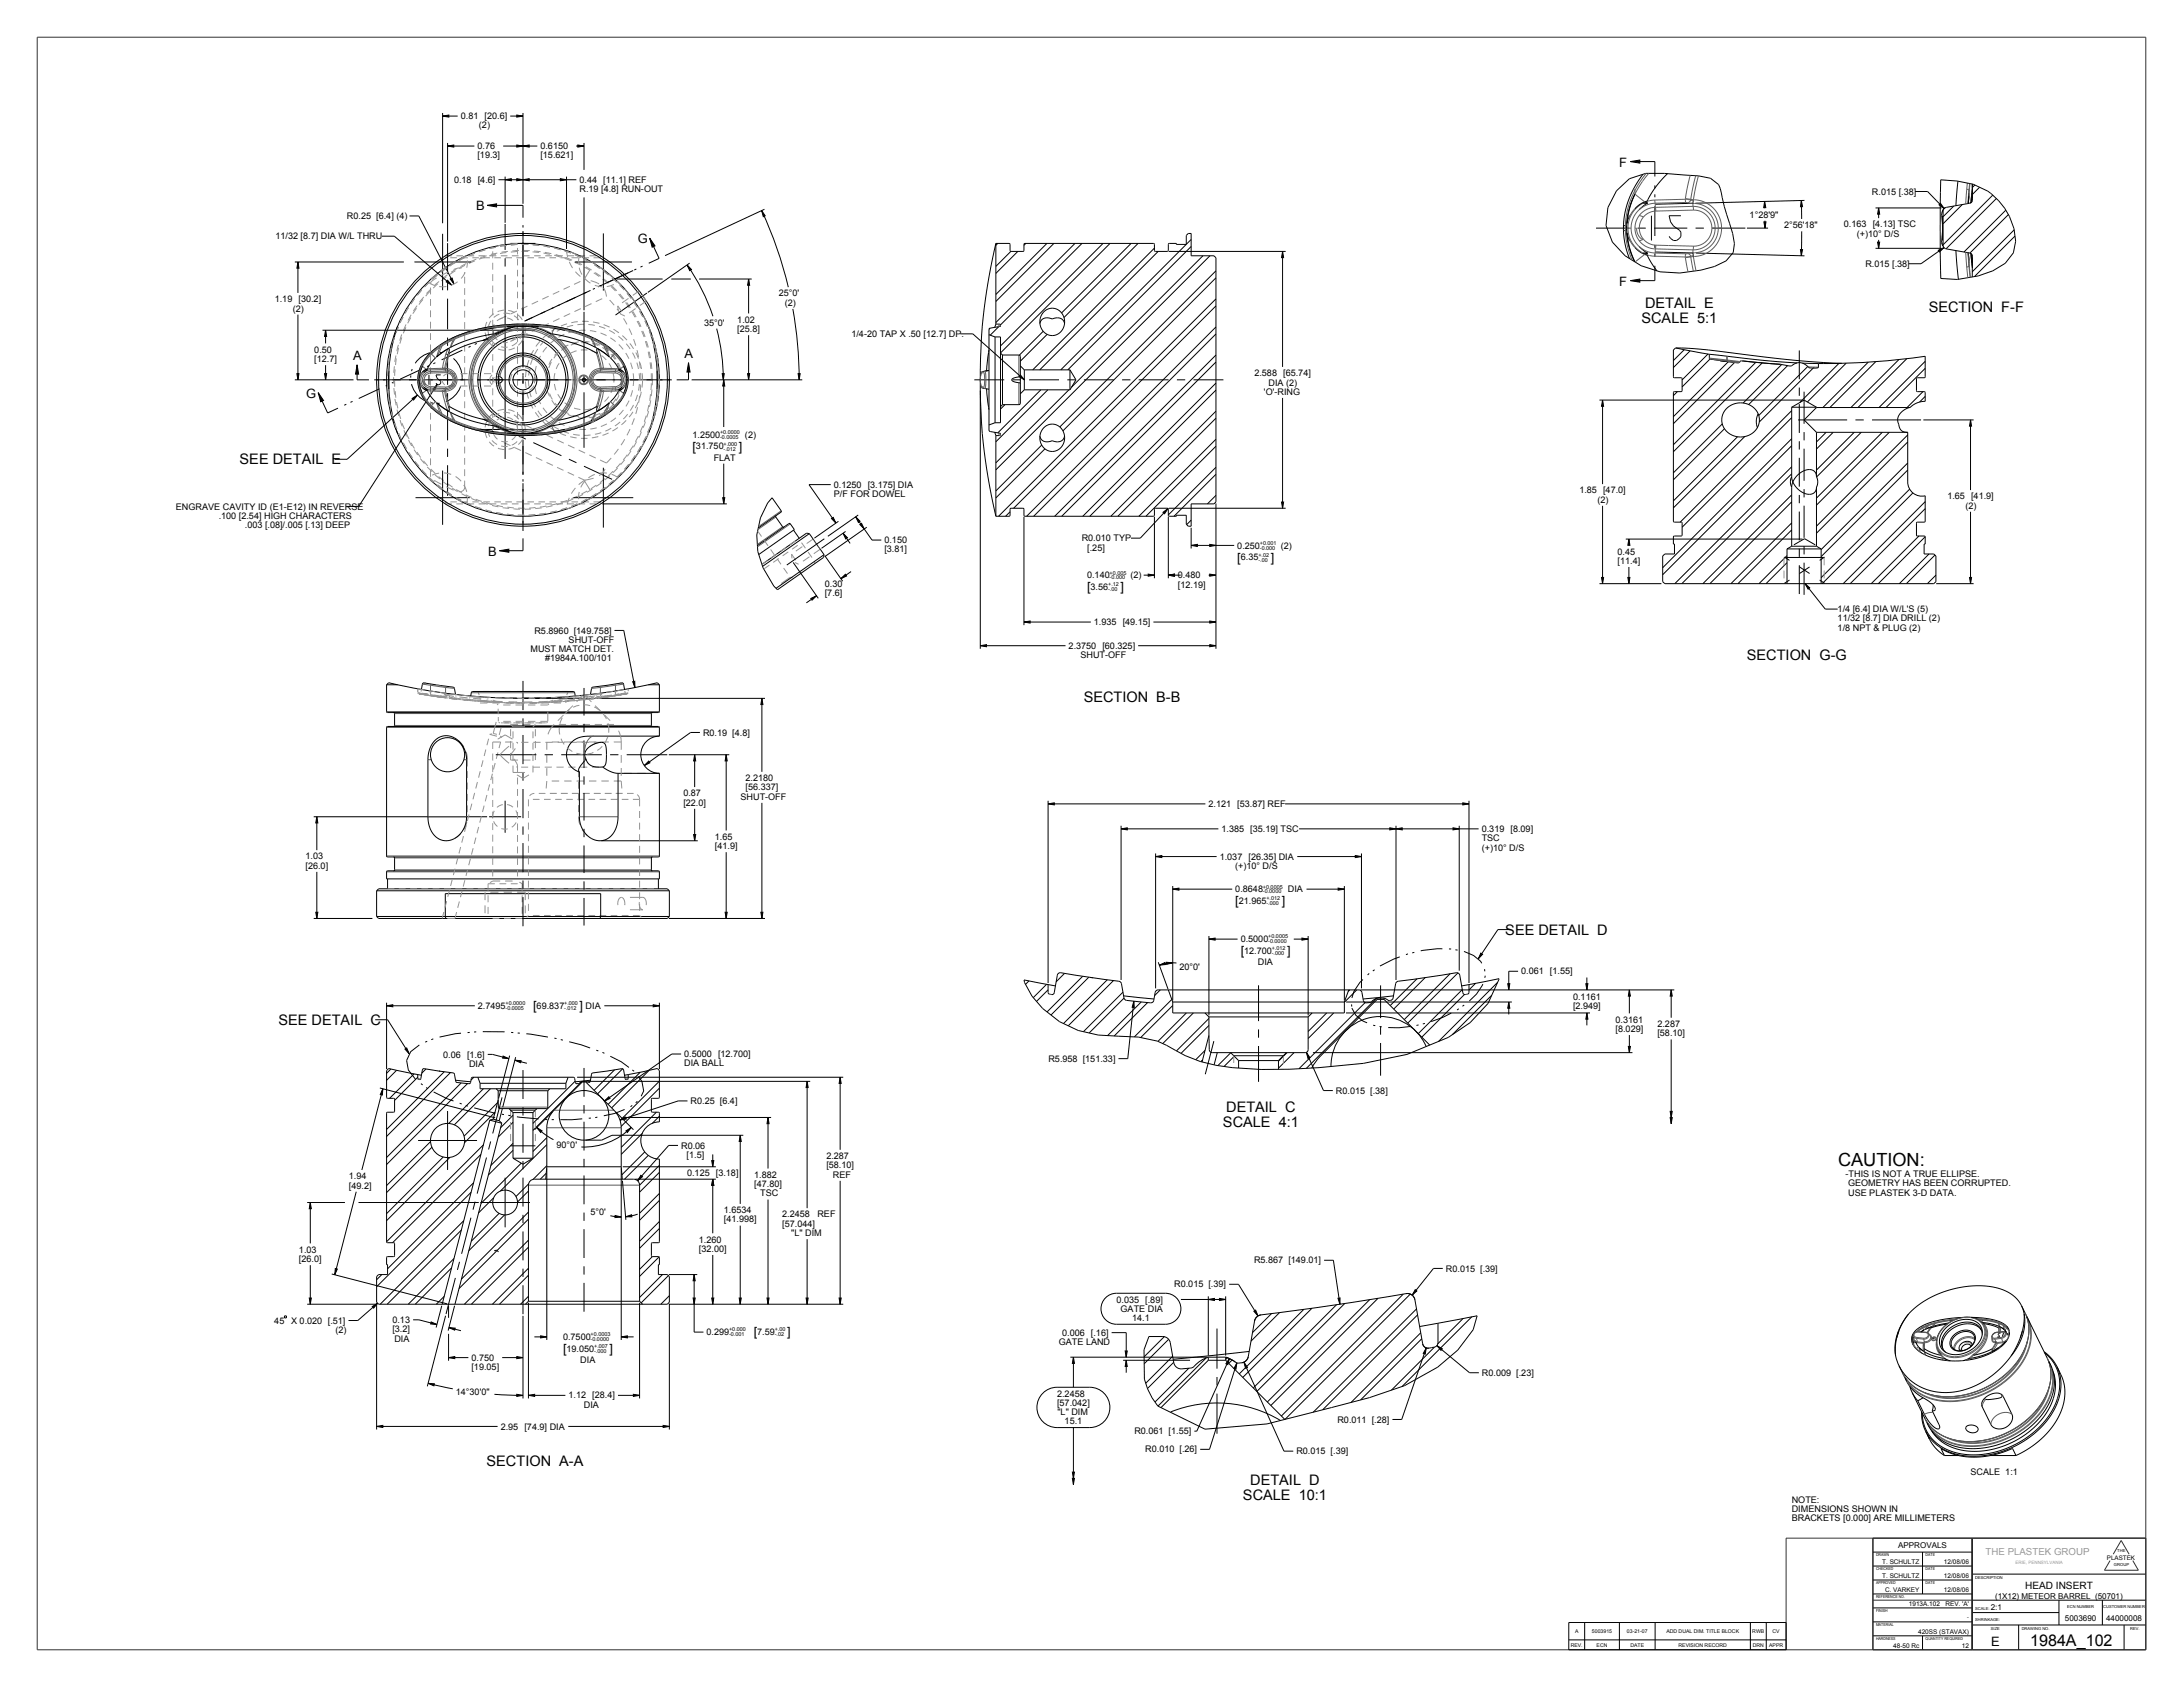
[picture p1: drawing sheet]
<svg xmlns="http://www.w3.org/2000/svg" width="1118mm" height="864mm" viewBox="0 0 1118 864" stroke-linecap="round" stroke-linejoin="round" font-family="sans-serif">
<defs><g id="words">
<text font-size="9.3" x="941" y="597">CAUTION:</text>
<text font-size="8.3" x="1039" y="843">1984A_102</text>
<g font-size="7.4">
<text x="842" y="158">DETAIL E</text>
<text x="987" y="160">SECTION F-F</text>
<text x="840" y="165">SCALE 5:1</text>
<text x="123" y="238">SEE DETAIL E</text>
<text x="894" y="338">SECTION G-G</text>
<text x="555" y="359">SECTION B-B</text>
<text x="771" y="478">SEE DETAIL D</text>
<text x="143" y="525">SEE DETAIL C</text>
<text x="628" y="570">DETAIL C</text>
<text x="626" y="577">SCALE 4:1</text>
<text x="249" y="750">SECTION A-A</text>
<text x="640" y="760">DETAIL D</text>
<text x="636" y="768">SCALE 10:1</text>
</g>
<g font-size="6.6">
<text x="829" y="85">F</text>
<text x="244" y="108">B</text>
<text x="326" y="124">G</text>
<text x="829" y="146">F</text>
<text x="181" y="184">A</text>
<text x="350" y="183">A</text>
<text x="157" y="204">G</text>
<text x="250" y="284">B</text>
<text x="1019" y="843">E</text>
</g>
<g font-size="6.5">
<text x="355" y="231">[</text>
<text x="378" y="231">]</text>
<text x="633" y="287">[</text>
<text x="651" y="287">]</text>
<text x="557" y="303">[</text>
<text x="574" y="303">]</text>
<text x="632" y="463">[</text>
<text x="656" y="463">]</text>
<text x="635" y="489">[</text>
<text x="659" y="489">]</text>
<text x="273" y="517">[</text>
<text x="297" y="517">]</text>
<text x="386" y="684">[</text>
<text x="403" y="684">]</text>
<text x="288" y="693">[</text>
<text x="312" y="693">]</text>
</g>
<text font-size="5.2" x="1037" y="814">HEAD INSERT</text>
<text font-size="5" fill="#989898" x="1017" y="796">THE PLASTEK GROUP</text>
<g font-size="4.6">
<text x="236" y="61">0.81 [20.6]</text>
<text x="245" y="66">(2)</text>
<text x="244" y="76">0.76</text>
<text x="277" y="76">0.6150</text>
<text x="244" y="81">[19.3]</text>
<text x="277" y="81">[15.621]</text>
<text x="232" y="94">0.18 [4.6]</text>
<text x="297" y="94">0.44 [11.1] REF</text>
<text x="297" y="98">R.19 [4.8] RUN-OUT</text>
<text x="958" y="100">R.015 [.38]</text>
<text x="178" y="112">R0.25 [6.4] (4)</text>
<text x="896" y="111">1°28'9&quot;</text>
<text x="913" y="117">2°56'18&quot;</text>
<text x="944" y="116">0.163 [4.13] TSC</text>
<text x="141" y="123">11/32 [8.7] DIA W/L THRU</text>
<text x="951" y="121">(+)10° D/S</text>
<text x="955" y="137">R.015 [.38]</text>
<text x="141" y="155">1.19 [30.2]</text>
<text x="399" y="152">25°0'</text>
<text x="150" y="159">(2)</text>
<text x="402" y="157">(2)</text>
<text x="360" y="167">35°0'</text>
<text x="377" y="165">1.02</text>
<text x="377" y="170">[25.8]</text>
<text x="436" y="172">1/4-20 TAP X .50 [12.7] DP.</text>
<text x="161" y="181">0.50</text>
<text x="161" y="185">[12.7]</text>
<text x="642" y="193">2.588 [65.74]</text>
<text x="649" y="197">DIA (2)</text>
<text x="647" y="202">'O'-RING</text>
<text x="355" y="224">1.2500</text>
<text x="381" y="224">(2)</text>
<text x="356" y="230">31.750</text>
<text x="365" y="236">FLAT</text>
<text x="427" y="250">0.1250 [3.175] DIA</text>
<text x="427" y="254">P/F FOR DOWEL</text>
<text x="809" y="253">1.85 [47.0]</text>
<text x="818" y="257">(2)</text>
<text x="997" y="256">1.65 [41.9]</text>
<text x="90" y="261">ENGRAVE CAVITY ID (E1-E12) IN REVERSE</text>
<text x="1006" y="260">(2)</text>
<text x="112" y="266">.100 [2.54] HIGH CHARACTERS</text>
<text x="125" y="270">.003 [.08]/.005 [.13] DEEP</text>
<text x="453" y="278">0.150</text>
<text x="554" y="277">R0.010 TYP</text>
<text x="557" y="282">[.25]</text>
<text x="633" y="281">0.250</text>
<text x="656" y="281">(2)</text>
<text x="453" y="283">[3.81]</text>
<text x="635" y="287">6.35</text>
<text x="828" y="284">0.45</text>
<text x="828" y="289">[11.4]</text>
<text x="557" y="296">0.140</text>
<text x="579" y="296">(2)</text>
<text x="603" y="296">0.480</text>
<text x="422" y="300">0.30</text>
<text x="422" y="305">[7.6]</text>
<text x="558" y="302">3.56</text>
<text x="603" y="301">[12.19]</text>
<text x="941" y="313">1/4 [6.4] DIA W/L'S (5)</text>
<text x="560" y="320">1.935 [49.15]</text>
<text x="941" y="318">11/32 [8.7] DIA DRILL (2)</text>
<text x="941" y="323">1/8 NPT &amp; PLUG (2)</text>
<text x="274" y="324">R5.8960 [149.758]</text>
<text x="291" y="329">SHUT-OFF</text>
<text x="272" y="334">MUST MATCH DET.</text>
<text x="547" y="332">2.3750 [60.325]</text>
<text x="279" y="339">#1984A.100/101</text>
<text x="553" y="337">SHUT-OFF</text>
<text x="360" y="377">R0.19 [4.8]</text>
<text x="382" y="400">2.2180</text>
<text x="350" y="408">0.87</text>
<text x="382" y="405">[56.337]</text>
<text x="350" y="412">[22.0]</text>
<text x="379" y="409">SHUT-OFF</text>
<text x="619" y="413">2.121 [53.87] REF</text>
<text x="625" y="426">1.385 [35.19] TSC</text>
<text x="759" y="426">0.319 [8.09]</text>
<text x="366" y="430">1.65</text>
<text x="759" y="431">TSC</text>
<text x="366" y="435">[41.9]</text>
<text x="759" y="435">(+)10° D/S</text>
<text x="156" y="440">1.03</text>
<text x="624" y="440">1.037 [26.35] DIA</text>
<text x="156" y="445">[26.0]</text>
<text x="632" y="445">(+)10° D/S</text>
<text x="632" y="457">0.8648</text>
<text x="659" y="457">DIA</text>
<text x="634" y="463">21.965</text>
<text x="635" y="482">0.5000</text>
<text x="637" y="488">12.700</text>
<text x="604" y="497">20°0'</text>
<text x="644" y="494">DIA</text>
<text x="779" y="499">0.061 [1.55]</text>
<text x="805" y="512">0.1161</text>
<text x="245" y="516">2.7495</text>
<text x="275" y="516">69.837</text>
<text x="300" y="516">DIA</text>
<text x="805" y="516">[2.949]</text>
<text x="827" y="524">0.3161</text>
<text x="849" y="526">2.287</text>
<text x="827" y="528">[8.029]</text>
<text x="849" y="531">[58.10]</text>
<text x="227" y="541">0.06 [1.6]</text>
<text x="350" y="541">0.5000 [12.700]</text>
<text x="350" y="546">DIA BALL</text>
<text x="537" y="544">R5.958 [151.33]</text>
<text x="240" y="546">DIA</text>
<text x="684" y="560">R0.015 [.38]</text>
<text x="354" y="565">R0.25 [6.4]</text>
<text x="285" y="588">90°0'</text>
<text x="349" y="588">R0.06</text>
<text x="352" y="593">[1.5]</text>
<text x="423" y="593">2.287</text>
<text x="423" y="598">[58.10]</text>
<text x="179" y="604">1.94</text>
<text x="352" y="602">0.125 [3.18]</text>
<text x="386" y="603">1.882</text>
<text x="426" y="603">REF</text>
<text x="945" y="603">-THIS IS NOT A TRUE ELLIPSE.</text>
<text x="179" y="608">[49.2]</text>
<text x="386" y="608">[47.80]</text>
<text x="946" y="607">GEOMETRY HAS BEEN CORRUPTED.</text>
<text x="389" y="612">TSC</text>
<text x="946" y="612">USE PLASTEK 3-D DATA.</text>
<text x="302" y="622">5°0'</text>
<text x="371" y="621">1.6534</text>
<text x="400" y="623">2.2458</text>
<text x="418" y="623">REF</text>
<text x="371" y="626">[41.998]</text>
<text x="400" y="628">[57.044]</text>
<text x="405" y="633">&quot;L&quot; DIM</text>
<text x="153" y="641">1.03</text>
<text x="358" y="636">1.260</text>
<text x="358" y="641">[32.00]</text>
<text x="153" y="646">[26.0]</text>
<text x="642" y="647">R5.867 [149.01]</text>
<text x="740" y="651">R0.015 [.39]</text>
<text x="601" y="659">R0.015 [.39]</text>
<text x="572" y="667">0.035 [.89]</text>
<text x="574" y="672">GATE DIA</text>
<text x="140" y="678">45</text>
<text x="149" y="678">X 0.020 [.51]</text>
<text x="201" y="677">0.13</text>
<text x="580" y="676">14.1</text>
<text x="172" y="682">(2)</text>
<text x="201" y="682">[3.2]</text>
<text x="362" y="684">0.299</text>
<text x="388" y="684">7.59</text>
<text x="544" y="684">0.006 [.16]</text>
<text x="202" y="687">DIA</text>
<text x="288" y="686">0.7500</text>
<text x="542" y="689">GATE LAND</text>
<text x="290" y="692">19.050</text>
<text x="241" y="697">0.750</text>
<text x="241" y="701">[19.05]</text>
<text x="297" y="698">DIA</text>
<text x="759" y="704">R0.009 [.23]</text>
<text x="233" y="714">14°30'0&quot;</text>
<text x="291" y="716">1.12 [28.4]</text>
<text x="541" y="715">2.2458</text>
<text x="541" y="720">[57.042]</text>
<text x="299" y="721">DIA</text>
<text x="541" y="724">&quot;L&quot; DIM</text>
<text x="256" y="732">2.95 [74.9] DIA</text>
<text x="545" y="729">15.1</text>
<text x="685" y="728">R0.011 [.28]</text>
<text x="581" y="734">R0.061 [1.55]</text>
<text x="586" y="744">R0.010 [.26]</text>
<text x="664" y="744">R0.015 [.39]</text>
<text x="1009" y="755">SCALE 1:1</text>
<text x="917" y="769">NOTE:</text>
<text x="917" y="774">DIMENSIONS SHOWN IN</text>
<text x="917" y="779">BRACKETS [0.000] ARE MILLIMETERS</text>
</g>
<g font-size="4.1">
<text x="972" y="793">APPROVALS</text>
<text x="1021" y="819">(1X12) METEOR BARREL (50701)</text>
<text x="1019" y="824">2:1</text>
<text x="1057" y="830">5003690</text>
<text x="1078" y="830">44000008</text>
</g>
<g font-size="3.3">
<text x="964" y="801">T. SCHULTZ</text>
<text x="995" y="801">12/08/06</text>
<text x="964" y="808">T. SCHULTZ</text>
<text x="995" y="808">12/08/06</text>
<text x="965" y="815">C. VARKEY</text>
<text x="995" y="815">12/08/06</text>
<text x="977" y="822">1913A.102</text>
<text x="996" y="822">REV. 'A'</text>
<text x="982" y="836">420SS (STAVAX)</text>
<text x="969" y="844">48-50 Rc</text>
<text x="1004" y="844">12</text>
</g>
<text font-size="3.2" x="1079" y="799">PLASTEK</text>
<g font-size="2.8">
<text x="369" y="222">+0.0000</text>
<text x="369" y="225">-0.0005</text>
<text x="370" y="228">+.000</text>
<text x="370" y="231">-.012</text>
<text x="645" y="279">+0.001</text>
<text x="645" y="281">-0.000</text>
<text x="644" y="285">+.02</text>
<text x="644" y="287">-.00</text>
<text x="568" y="294">+0.005</text>
<text x="568" y="297">-0.000</text>
<text x="567" y="300">+.12</text>
<text x="567" y="303">-.00</text>
<text x="647" y="455">+0.0005</text>
<text x="647" y="457">-0.0000</text>
<text x="648" y="461">+.012</text>
<text x="648" y="463">-.000</text>
<text x="649" y="480">+0.0005</text>
<text x="649" y="483">-0.0000</text>
<text x="651" y="486">+.012</text>
<text x="651" y="489">-.000</text>
<text x="259" y="515">+0.0000</text>
<text x="289" y="515">+.000</text>
<text x="259" y="517">-0.0005</text>
<text x="289" y="517">-.012</text>
<text x="373" y="682">+0.000</text>
<text x="397" y="682">+.00</text>
<text x="302" y="684">+0.0003</text>
<text x="302" y="687">-0.0000</text>
<text x="373" y="684">-0.001</text>
<text x="397" y="684">-.02</text>
<text x="304" y="690">+.007</text>
<text x="304" y="693">-.000</text>
</g>
<g font-size="2.6">
<text x="1007" y="829">-</text>
<text x="806" y="836">A</text>
<text x="815" y="836">5003915</text>
<text x="833" y="836">03-21-07</text>
<text x="853" y="836">ADD DUAL DIM. TITLE BLOCK</text>
<text x="897" y="836">RWB</text>
<text x="907" y="836">CV</text>
<text x="804" y="843">REV.</text>
<text x="817" y="843">ECN</text>
<text x="835" y="843">DATE</text>
<text x="859" y="843">REVISION RECORD</text>
<text x="897" y="843">DRN</text>
<text x="906" y="843">APPR</text>
</g>
<text font-size="2.3" fill="#989898" x="1032" y="801">ERIE, PENNSYLVANIA</text>
<g font-size="2.1">
<text x="960" y="797">DRAWN</text>
<text x="986" y="797">DATE</text>
<text x="1084" y="794">THE</text>
<text x="960" y="804">CHECKED</text>
<text x="986" y="804">DATE</text>
<text x="1082" y="802">GROUP</text>
<text x="1011" y="808">DESCRIPTION</text>
<text x="960" y="811">APPROVED</text>
<text x="986" y="811">DATE</text>
<text x="960" y="818">REFERENCE NO.</text>
<text x="960" y="825">FINISH</text>
<text x="1011" y="824">SCALE:</text>
<text x="1058" y="823">ECN NUMBER</text>
<text x="1077" y="823">CUSTOMER NUMBER</text>
<text x="960" y="832">MATERIAL</text>
<text x="1011" y="830">SHRINKAGE:</text>
<text x="960" y="839">HARDNESS</text>
<text x="986" y="839">QUANTITY REQUIRED</text>
<text x="1019" y="834">SIZE</text>
<text x="1035" y="834">DRAWING NO.</text>
<text x="1091" y="834">REV.</text>
</g>
</g></defs>
<g fill="#000">
<path d="M227 59h3v1zM265 59h3l-3 1zM229 75l3-1v1zM265 74l3 1h-3zM268 75l3-1v1zM296 74l3 1h-3zM259 92l3-1v2zM265 91l3 1-3 1zM268 92l3-1v2zM287 91l3 1-3 1zM835 83l5-1v2zM249 105l5-1v2z"/>
<path d="M390 108l2 2-1 1zM903 103l1 3h-1zM903 114h1v3zM922 103l1 3h-1zM962 106v4h-1zM993 105v-1l2 3zM153 134v3h-1zM333 122l2 4-1 1zM352 136l2 2-1 1zM657 129v3h-1zM922 128h1l-1 3zM961 124h1v3z"/>
<path d="M992 128l3-1-2 2zM229 143l2 3-3-2zM231 143v-1l1 3zM383 143l1 3h-1zM835 144l5-1v1zM167 169v3h-1zM152 191h1v3zM166 191h1v3zM183 187l1 5h-2zM224 197l-1 3-1-1zM352 186l1 4h-1zM370 191h1l-1 3z"/>
<path d="M371 194v4h-1zM383 191h1l-1 3zM409 191h1l-1 3zM522 192l2 2-2-1zM163 201l3 4-2 1zM211 204l3-2-2 3zM820 205l1 3h-1zM1009 215v3h-1zM370 255h1v3zM426 265h1l1 3zM432 273l2 2-1 1zM438 265l2 2h-1z"/>
<path d="M440 269l1-1 1 3zM595 262l3-2-2 3zM610 279h3v1zM619 279h4l-4 1zM656 257h1v3zM834 276v3h-1zM256 282l4-1v2zM430 296l3-2v1zM588 294h3l-3 1zM598 294h3v1zM619 294h4l-4 1zM820 296h1l-1 3z"/>
<path d="M833 296h1v3zM924 299l3 2-1 1zM1008 296h1v3zM415 306l3-1-2 2zM524 318h3v1zM619 318h4l-4 1zM502 331l3-1v1zM619 330l4 1h-4zM324 349h1v3zM390 358l1 3h-1zM332 390h1l-3 2zM356 386v4h-1z"/>
<path d="M372 386v4h-1zM162 418l1 3h-1zM537 412l3-1v1zM749 411l3 1h-3zM355 427h1v3zM574 424h3v1zM592 438h3v1zM694 438h3l-3 1zM712 424h3l-3 1zM715 424h3v1zM744 424h3l-3 1zM600 455h4v1z"/>
<path d="M685 455h3l-3 1zM162 467h1l-1 3zM371 467h1v3zM390 467h1l-1 3zM594 494l2-1 1 1zM597 493h3l-3 1zM619 481l3-1v1zM667 480l3 1h-3zM758 488l1 1-2 2zM198 515l3-1v1zM334 514l4 1h-4zM580 513l1 3h-1z"/>
<path d="M772 504h1l-1 3zM772 513l1 3h-1zM812 504h1l-1 3zM812 519l1 3h-1zM834 507l1 3h-1zM856 507v3h-1zM207 537l1-1 1 3zM669 539l2 2-1 1zM834 536h1l-1 3zM196 557v4l-1-1zM258 541l3 1h-4zM264 543h3v1z"/>
<path d="M413 554l1 3h-1zM430 551l1 4h-1zM275 577l3 2-1 1zM309 564l3-3v1zM317 573l3-1 1 1zM320 579l3-2-2 3zM393 572l1 3h-1zM855 572h1v3zM855 569h1v3zM364 594h1v3zM379 581v3h-1zM159 616v3h-1z"/>
<path d="M328 602h1l-3 2zM365 604v3h-1zM315 622l3 1h-3zM320 623l3-1v1zM172 649l1 1-2 3zM355 652l1 4h-1zM158 664h1v4zM191 669l2-2-2 3zM221 677l3 1h-4zM230 680h3v1zM355 664h1l-1 4zM364 664h1v4z"/>
<path d="M378 664h1v4zM393 664h1l-1 4zM413 664h1l-1 4zM430 664h1l-1 4zM619 665h3v1zM624 665h3l-3 1zM642 671h1l1 3zM685 665l1-1v4zM725 660v1l-2 2zM230 695l3-1v2zM265 694l3 1-3 1zM277 684h3l-3 1z"/>
<path d="M318 684h3v1zM550 695v3h-1zM576 692h1v3zM577 696v4h-1zM629 695v4l-1-1zM633 698v3h-1zM637 697l2 3h-1zM730 690v3h-1zM736 689l2 1v1zM219 708h3v1zM265 714h3l-3 1zM271 714h3v1z"/>
<path d="M324 714h3l-3 1zM193 730h3v1zM340 730h3l-3 1zM549 757h1v3zM549 754h1v3z"/>
</g>
<g fill="none" stroke="#000" stroke-width=".51">
<path d="M227 59h3v1zM227 58v56M227 59h7M261 59h7M265 59h3l-3 1zM268 58v46M229 75l3-1v1zM229 73v51M229 75h14M258 75h17M265 74l3 1h-3zM268 75l3-1v1z"/>
<path d="M295 75h4M296 74l3 1h-3zM299 73v14M255 92h40M259 92l3-1v2zM259 90v24M265 91l3 1-3 1zM268 92l3-1v2zM287 91l3 1-3 1zM290 90v37M828 98l6-7 9-2a205 205 0 0 1 33 2 11 11 0 0 1 6 10l5 19a12 12 0 0 1-9 16 52 52 0 0 1-38 0l-8-5a22 22 0 0 1-4-33zM835 83l5-1v2z"/>
<path d="M835 83h12v7M847 95v1M847 99v2M980 98h7l8 9M994 92a40 40 0 0 1 24 6l1 1a33 33 0 0 1 13 25l-1 5-4 6a47 47 0 0 1-33 8zM994 92h.1M1002 93l-1 12M1010 94v2M1010 96l-1 6M1010 96h.1M1010 96v7l-1 1M1010 96l-1 7v-1"/>
<path d="M1011 95l-1 1M1013 96l-3 4M1020 100l-25 25M210 111h4l18 34M249 105l5-1v2zM249 105h19v6M268 115v2M268 119v1M299 101v58M390 108l2 2-1 1zM390 108a205 205 0 0 1 14 39M391 107l-51 24"/>
<path d="M847 106v15M867 104l-20 1M894 117h11M903 114h1v3zM903 103l1 3h-1zM903 103v4M904 113v4M922 103l1 3h-1zM922 103v9M922 118v13M924 103l-56 1M960 106h34"/>
<path d="M962 106v4h-1zM962 106v6M993 105v-1l2 3zM996 106a8 8 0 0 0-3 8l1 8 1 4M996 106l-1 2v17M1000 105l-5 6M1005 105l-10 10M1009 104l-13 2M1009 104h.1M1022 102l-26 25M1027 108l-22 21M1028 110l-19 20"/>
<path d="M1031 118l-21 21M151 134h56M153 134v3h-1zM153 134v16M196 121h6l29 25M268 124v13M322 140l-11 5M326 138h-1M329 136l-1 1M333 122l2 4-1 1zM333 122l4 10-5 3M352 136l2 2-1 1z"/>
<path d="M352 136a103 103 0 0 1 13 26M353 135l-21 15M510 125h7v3l1 1h6v-4h1h66v4h7v-1v-3h9v-4l1-1h2v11h11l2 1v125l-2 1h-11v11h-2l-1-1v-4h-9v-3v-1h-7v4h-66l-1-4h-7v4h-7M510 125a280 280 0 0 0-8 65v18a278 278 0 0 0 8 56M510 125v41M511 125l-1 1M518 129l-8 7M521 129l-11 11M525 125l-1 1M536 125l-26 26M540 125l-30 29M550 125l-40 40"/>
<path d="M554 125l-42 41M565 125l-53 52M568 125l-56 56M579 125l-36 35M583 125l-38 38M591 127l-62 62M593 129l-61 60M598 129h60M610 123l-67 66M610 126l-63 63M616 131l-67 67M619 131l-109 110"/>
<path d="M623 139l-80 80M657 129v3h-1zM657 129v59M847 136v8h-12M847 125v2M847 130v1M847 129l20 1M868 130l56 1M922 128h1l-1 3zM960 127h34M961 124h1v3zM962 123v4"/>
<path d="M992 128l3-1-2 2zM995 125v2h1M995 127l-12 8h-6M996 127l13 3M1001 128l2 15M1009 130l1 1v6M1009 131l1 4M1009 130v3M1009 133l1 4M1009 135l1 2M1010 137h.1M1010 137v5"/>
<path d="M1032 121l-21 21M229 143l2 3-3-2zM231 143v-1l1 3zM268 140v2M268 144v2M268 149v13M279 159l-10 5M283 158h-1M287 156l-2 1M300 150l-10 5M305 148h-2M308 146l-1 1"/>
<path d="M316 143h23M344 143h10M358 143h27M383 143l1 3h-1zM383 143v17M406 158l2 19 1 17M535 159a7 7 0 0 1 10 3 7 7 0 0 1-5 10 7 7 0 0 1-7-4 7 7 0 0 1 2-9zM623 142l-79 79M623 153l-112 111M623 157l-104 103M835 144l5-1v1zM153 161v33"/>
<path d="M165 169h78M167 169v3h-1zM167 169v7M204 167l-3 10-2 13M237 179l-11 5M241 177l-1 1M244 176h-1M258 169l-11 5M262 167l-1 1M265 166h-1M268 166v1M268 170v1"/>
<path d="M268 175v12M332 167l3 12 1 11M367 168a103 103 0 0 1 3 26M383 172v22M492 171h6l26 23M506 171l3 1M506 179v1M507 168l-1 1M507 168l-1 1v51l1 1 5 1v1h-2M509 172v44M509 172h3v44h-3M510 166h2"/>
<path d="M510 166l-1 2M511 167l-4 5M512 167h.1M512 167l-5 1M512 166v1M534 170l-12 12M536 171l-14 14M623 167l-97 97M623 171l-94 93M858 178l17 3M862 179l-5 6M865 180l-8 8"/>
<path d="M151 194h30M152 191h1v3zM166 191h1v3zM167 187v7M183 187l1 5h-2zM183 187v7h6M193 194h1M194 199l-10 5M196 194h1M199 197l-2 1M199 190v9M199 199l1 11 4 12"/>
<path d="M201 194h12M202 196h-1M215 189l-10 5M217 194h1M220 187l-1 1M220 194h2M223 186h-1M224 197l-1 3-1-1zM224 197l-40 62h-7M225 194h12M241 194h1M245 194h1"/>
<path d="M249 194h13M265 194h1M268 191v1M268 195v1M268 200v12M269 194h1M274 194h12M289 194h2M293 194h1M298 194h12M314 194h1M317 194h2"/>
<path d="M322 194h12M336 199l-1 11-3 12M336 190v9M338 194h1M342 194h1M352 186l1 4h-1zM352 186v8h-6M354 194h57M370 191h1l-1 3zM371 194v4h-1zM371 194v25M383 191h1l-1 3z"/>
<path d="M409 191h1l-1 3zM502 200v132M502 192v5l1 2M502 192h.1M503 190l-1 2M506 190h-2M512 181l1 1M513 182h9v1v24h-9M513 182v25M522 187l2 2M522 192l2 2-2-1zM524 189v11"/>
<path d="M524 200l-2 2M524 200h24M524 189h24M533 200l-22 22M536 200l-26 26M547 200l-37 37M548 189v11M548 189l3 5-3 6M623 182l-83 82M623 185l-79 79M623 196l-69 68M623 200l-65 64"/>
<path d="M874 181l-13 13M875 181v2l1 1M875 181l9 1M875 184l-14 14M876 184h1M876 184l5 1M881 185l9 1 2-1M881 185h4zM881 185h.1M884 182l36 4M885 185l-28 28M888 186l-31 31"/>
<path d="M892 185h.1M892 185h1M893 185l19 1M899 186l-42 42M902 186l-45 45M912 186l5 1a6 6 0 0 1 9 1h3M912 187l-20 19M915 187l-20 20M923 186h8M926 188l-26 25M928 188l-27 28M929 188h.1"/>
<path d="M931 186v2h-2M931 186l26-1 29-3v11h-4l-1 1v6l5 1v4l-5 1-3 3M941 186l-20 20M943 186l-25-2-50-5-10-1-1 1v14l4 1v6l-4 1v66l4 1v6l-4 1v9h-5l-1 1v13l1 1h138l1-1v-13l-1-1h-5l1-9-5-1v-6l5-1v-13a7 7 0 0 1-7-2M945 186l-20 20M956 185l-23 24M960 185l-23 24M972 184l-24 25M976 184l-25 25M986 185l-24 24M986 189l-20 20M163 201l3 4-2 1z"/>
<path d="M163 201l5 10 5-2M177 207h-1M180 205l-1 1M211 204l3-2-2 3zM214 202l-36 33h-7M268 216v2M506 208v2M509 216l-3 2M513 207l-1 1M514 207l-2 2M535 219a7 7 0 0 1 10 3 7 7 0 0 1-5 9 7 7 0 0 1-7-4 7 7 0 0 1 2-8zM623 210l-54 54"/>
<path d="M623 214l-51 50M657 204v56M819 205h104M820 205l1 3h-1zM820 205v43M859 200l-2 3M882 217l-25 25M883 219l-26 27M884 209a9 9 0 0 1 12-2 9 9 0 0 1 4 11 10 10 0 0 1-12 5 10 10 0 0 1-6-11zM917 210l-57 57M917 214l-56 56M917 208l7-3 6 3"/>
<path d="M917 208v36M917 208h13M930 209l-6 6 6 6M930 208v1M930 209h48M972 217a4 4 0 0 0 5 4M978 209a8 8 0 0 0-6 6M984 200l-8 9M985 215h25M986 203l-3 3M1009 215v3h-1zM1009 215v36"/>
<path d="M268 220v1M268 225v13M371 237v21M509 221l1 2M510 223v41M512 222h.1M533 228l-23 23M535 230l-25 25M623 225l-40 39M623 228l-36 36M623 239l-25 25M890 224l-33 32"/>
<path d="M893 223l-36 37M917 225l-66 66M917 228l-66 66M917 239l-60 60M930 221v23M930 221h47M935 221l-5 5M938 221l-8 9M949 221l-19 20M953 221l-23 23M964 221l-34 34M967 221l-37 38"/>
<path d="M977 221v26a7 7 0 0 0 2 5M977 223l-47 46M977 226l-47 47M977 237l-45 44M268 242v1M268 245v2M268 250v13M308 258h64M370 255h1v3zM395 255a33 33 0 0 0-4 36l5 9 2 2 24-17v-1l-25 17M425 248h-11l14 20M623 243l-22 21"/>
<path d="M623 254l-5 4M623 258v74M656 257h1v3zM820 259v40M917 244v3v2M917 244l1 3M917 243l-56 56M917 253l-45 46M917 257l-42 42M917 249v31M918 247a8 8 0 0 0 11 5l1-3M918 247l-1 2"/>
<path d="M930 244l1 3-1 2M930 244a4 4 0 0 0-3-4 4 4 0 0 0-4 1l-3 3-2 3M930 249v31M977 241l-45 44M978 250l-46 46M979 252l-46 47M986 257l-42 42M268 276v6h-12M268 267v1M268 271v1M397 264v1l4 5M400 261v1l-12 8"/>
<path d="M405 268h-1l-16 11M426 265h1l1 3zM429 267l-12 8M432 273l2 2-1 1zM432 273l3 5M433 272l-12 9M438 265l2 2h-1zM438 265l8 11h5M439 264l-15 11M440 269l1-1 1 3zM444 270l-22 15M517 262l-2 2"/>
<path d="M524 265v55M591 265v31M595 262l3-2-2 3zM598 260l-14 15h-5M598 265v31M598 260h60M610 279h3v1zM610 266l-2 3M610 270v11M610 279h22M619 279h4l-4 1zM832 276h91"/>
<path d="M834 276v3h-1zM834 276v3M917 268l-31 31M917 271l-27 28M917 280h13M917 280l-2 1M918 279l6-3 5 3M930 280l2 1M982 274l-24 25M986 275l-24 24M986 260l-39 39M1009 262v37"/>
<path d="M256 282l4-1v2zM390 289l23-16h1l-24 17M406 288l13 18M422 285l9 13M430 296l3-2v1zM436 293l-6 3M586 294h5M588 294h3l-3 1zM598 294h3v1zM598 294h6M619 294h4M619 294h4l-4 1z"/>
<path d="M819 299h32M820 296h1l-1 3zM833 296h1v3zM834 290v9M913 285h21M914 285l2 2M915 284l-14 15M915 288l-11 11M915 281h17M915 281v18M916 297l-2 2M921 290l5 4"/>
<path d="M924 299l3 2-1 1zM924 299l10 13h7M926 290l-5 4M932 297l2 2M932 281v18M934 285l-2 2M988 284l-16 15M991 284l-15 15M991 294l-4 5M991 299h19M1008 296h1v3zM415 306l3-1-2 2z"/>
<path d="M418 305l-5 4M524 318h3v1zM524 318h34M591 318h32M619 318h4l-4 1zM315 323h4l6 29M502 331l3-1v1zM502 331h44M583 331h40M619 330l4 1h-4zM199 350l-1 1h6M199 350h.1"/>
<path d="M199 350a300 300 0 0 0 138 0l1 1h-6M269 358h123M324 349h1v3zM390 358l1 3h-1zM390 358v37M198 372h139h1M198 364v1h139l1-1M202 365v6v1M304 377h34a10 10 0 0 0-10 9 10 10 0 0 0 10 10M334 365h-1v6l1 1M358 375h-4l-24 17M332 390h1l-3 2z"/>
<path d="M342 386h31M356 386v4h-1zM356 386v17M372 386v4h-1zM372 386v39M161 418h88M162 418l1 3h-1zM162 418v17M356 414v16M390 411v59M537 412l3-1v1zM537 410v93"/>
<path d="M537 412h80M658 412h94M749 411l3 1h-3zM752 410v93M198 438v1h139l1-1M202 439v6v1M308 430h49M334 439h-1v6l1 1M355 427h1v3zM372 436v34M574 424h3v1zM574 423v79"/>
<path d="M574 424h50M592 438h3v1zM592 437v69M592 438h31M664 438h33M665 424h92M694 438h3l-3 1zM697 437v69M712 424h3l-3 1zM715 424h3v1zM715 423v79M744 424h3l-3 1z"/>
<path d="M747 423v74M162 446v24M194 455h148l1 1h-150zM198 446h139h1M600 455h4v1zM600 454v58M600 455h31M669 455h19M685 455h3l-3 1zM688 454v58M161 470h30M162 467h1l-1 3z"/>
<path d="M193 469h150l-1 1h-148zM228 470v-13h80l-1 13M342 470h50M371 467h1v3zM390 467h1l-1 3zM619 479v41M670 479v41M773 476h-6l-10 15M545 498l-4 5M554 500l-18 18M593 493l5 13M594 494l2-1 1 1z"/>
<path d="M597 493h3l-3 1zM602 493h-5l-3 1M619 481l3-1v1zM619 481h15M662 481h8M667 480l3 1h-3zM742 499l-23 23M746 498l-25 26M758 488l1 1-2 2zM777 497h-5v10M198 515l3-1v1zM198 513v34"/>
<path d="M198 515h45M309 515h29M334 514l4 1h-4zM338 513v34M527 502l-2 2M536 504l-7 7M537 504v4l1 1M537 507l-6 6M538 509h.1M538 509l2-1 1-9 2-1 30 4 1 2 2 8 13 1h2l1-5 1-1h103l1 1 1 4a3 3 0 0 0 5 0l2-1M540 505l-16-3a45 45 0 0 0 38 28h11a44 44 0 0 1 29 8 65 65 0 0 0 29 9 293 293 0 0 0 89-7l21-9 12-7 9-10 5-13-15 3v4l-1 1M557 500l-19 20"/>
<path d="M567 502l-23 22M570 502l-23 23M575 508l-20 20M575 511l-17 18M580 513l1 3h-1zM580 513l-3 29h-4M584 513l-17 17M588 513l-18 17M594 507l-3 3M598 507l2 6M600 512l-19 19M600 515l-16 16"/>
<path d="M600 513v6h88v-6M600 513h88M607 519l-14 14M611 519l-16 15M617 519l2 2M672 519l-2 2M679 519l-9 9M683 519l-13 13M689 519h125M689 513h85M691 507l-3 6M691 507l-1 1"/>
<path d="M695 507l-7 6M697 507h160M699 513l-34 34M705 511l-36 36M705 512l-29 29-4 6M705 512h4M705 511v1M709 511h-4M709 512l23 23M709 511v1M725 501l-13 14M730 500l-16 17"/>
<path d="M749 507l-23 22M750 509l-22 22M750 509l-1-1-2-9-1-1-31 4-1 2-1 8h-2l-2-1M750 509h.1M751 509h-1M751 509h.1M755 503l-3 4M764 509l-20 21M767 503l-31 30M772 504h1l-1 3zM772 513l1 3h-1zM772 513v6"/>
<path d="M812 504h1l-1 3zM812 519l1 3h-1zM812 500v7M812 519v6M834 507l1 3h-1zM834 507v12M856 507v3h-1zM856 507v14M192 522h6l11 17M207 537l1-1 1 3zM250 540h2l9 2M349 540h-5l-35 24"/>
<path d="M617 538l-5 4M619 521l-17 17M619 525l-14 14M619 530h.1M619 521v9M619 530l-4 14M619 521h51M619 530v7M623 539l-1 6M630 539l4 4M630 539l-6 6M659 539l-4 4"/>
<path d="M662 539l-7 8M669 539l2 2-1 1zM669 539l9 19h4M670 521v16l-1 2h-48M672 539h164M834 536h1l-1 3zM834 530v9M856 532v43M194 557l60 15M196 557v4l-1-1zM196 557l-11 42M199 547l-1 1v14h4v7l-4 1v66"/>
<path d="M199 547h.1M199 547l17 3M200 547l-2 2M203 548l-5 5M212 550l-13 12M214 550v3M214 551l-12 12M214 553h.1M214 553h1M215 553v-1l1-5h1l15 2 1 5a3 3 0 0 0 4 0l4 1v-3l1-1h51l1 1 1 3h2l1-1M215 553h.1M218 547l-2 2"/>
<path d="M227 549l-29 29M231 549l-33 33M236 554l-38 39M239 555l-41 41M243 551l-2 2M245 551l1 4M246 555v2h44v-2M246 555h44M247 557l-17 18M251 557l-18 19M254 557l1 1M255 558v5"/>
<path d="M255 558h25M258 541l3 1h-4zM261 540l-6 22M264 543h3v1zM264 543l6 1M264 541l-7 26M280 558v9l-24 1M281 557l-1 1M291 551l-1 4M294 553l-21 22M295 551h137M298 554l-25 25"/>
<path d="M298 554l-14 14a13 13 0 0 0-4 9v20M298 554h.1M298 554h2M300 554l14 14a13 13 0 0 1 4 9v20M300 554h-2M300 554h.1M301 554h114M315 548l-11 10M319 547l-13 13M321 553l-1-1-1-5h-1l-15 2-1 5h-2M321 553h.1M321 553l1-1v-2l14-3 2 1v14h-4l-1 1 1 6 4 1v4a10 10 0 0 0-10 10 10 10 0 0 0 10 9v43h-1h-3l-1 7h1"/>
<path d="M328 549l-17 16M332 548l-19 19M338 553l-21 21M338 557l-20 20M413 554l1 3h-1zM413 554v64M430 551l1 4h-1zM430 551v38M616 543h-1M632 540h25M632 541l-5 5M634 543h21"/>
<path d="M634 543v4M655 543v4M251 573l-25 95M251 573l6 2M253 573l3 1M253 573h-2M253 569l-15 16M255 565l-17 17M255 563v4M255 563l-2 10M256 574l1 1M257 575l-24 93"/>
<path d="M257 568l-1 6M261 568l2 2M261 568h13M263 571l-7 6M263 575l-8 7M263 570v23M263 570h10M273 570v23M275 577l3 2-1 1zM275 577l4 4 4 2M275 568l-2 2M283 569l-9 9"/>
<path d="M309 564l3-3v1zM315 569l9 9M317 573l3-1 1 1zM319 572h76M320 579l3-2-2 3zM323 577a34 34 0 0 1-25 10M336 569l-18 18M338 571l-4 4M352 564h-5l-30 9M393 572l1 3h-1zM393 572v26M855 572h1v3z"/>
<path d="M855 569h1v3zM220 584l-22 23M221 587l-23 24M227 592l-29 29M230 592l-32 33M246 591l-45 45M247 586l-49 50M261 587h13M263 585l-12 12M263 589l-13 12M263 593l5 3 5-3M263 593h10"/>
<path d="M267 595l-21 21M280 582l-7 7M280 586l-24 24M280 597l-7 7M280 598v88M280 597l-1 7M280 597h38M318 597l1 7M318 598v88M319 597h47M329 580l-11 11M330 590l-12 11"/>
<path d="M332 591l-12 13M338 597l-11 10M347 586h-5l-16 18M364 594h1v3zM365 591v6M379 581v3h-1zM379 581v35M381 581h-68l-5 3h-8M157 616h20M159 616v3h-1zM159 616v21M182 610l-11 43"/>
<path d="M184 616h61M241 610l-48 49M242 605l-44 45M253 613l-8 8M271 610l-6 5M271 606l-7 7M280 601l-3 3M319 604l1 20M325 604h41M328 602h1l-3 2zM338 600l-11 10M338 611l-11 10"/>
<path d="M338 615l-11 10M365 604v3h-1zM365 604v27M393 614v54M430 604v64M198 636h4v7l-4 1v8h-4l-1 1v14l1 1h148l1-1v-14l-1-1h-5l1-8-4-1M236 630l-38 38M237 625l-42 43M256 621l-15 14M258 622l-18 18M271 620l-35 35M271 624l-36 36"/>
<path d="M271 635l-33 33M271 638l-30 30M312 622l6 1M315 622l3 1h-3zM320 623l3-1v1zM326 622l-6 1M338 625l-11 10M338 629l-11 10M379 627v41M413 634v34M159 648v20M170 652l59 15"/>
<path d="M172 649l1 1-2 3zM195 652l-2 3M231 649l-18 19M232 644l-23 24M253 640h1l1 1M271 649l-19 19M271 653l-15 15M334 643l-7 7M337 643l-10 10M339 652l-12 12M342 653l-14 14M342 652h15"/>
<path d="M355 652l1 4h-1zM355 652v30h5M365 642v26M629 657h5l10 17M678 645h5l3 23M739 649h-5l-11 14M146 674h1l-1 1v-1zM157 668h36M158 664h1v4zM191 669l2-2-2 3zM193 667v65M193 667l-10 9h-5"/>
<path d="M211 676h3l10 2M221 677l3 1h-4zM226 668l-3 12M227 664l-4 4M228 674l-9 36M230 668v7M230 680h3v1zM230 680l6 1M233 668l-4 13M268 674v42M271 666v-59l1-3h2h50l3 1v2v59M271 664l-5 4"/>
<path d="M271 666h56M271 667v49M271 666l-2 2M327 666l2 2M327 667v49M342 668h90M343 663l-5 5M343 667v65M355 664h1l-1 4zM364 664h1v4zM378 664h1v4zM393 664h1l-1 4z"/>
<path d="M413 664h1l-1 4zM430 664h1l-1 4zM566 664l3-1 2-1h26a8 8 0 0 1 8 8 8 8 0 0 1-8 8h-25a8 8 0 0 1-8-5 8 8 0 0 1 2-9zM605 665h22M619 665h3v1zM619 664v30M624 665h3l-3 1zM627 664v30M642 671h1l1 3zM642 676l-3 18M646 673l-3 1-1 2M651 672l-10 10"/>
<path d="M655 672l-15 15M667 670l-33 33M672 670l-36 35M684 668l-42 43M685 665l1-1v4zM688 667l-45 45M701 665l-52 53M705 665l-54 54M718 662l-62 63M720 662a4 4 0 0 1 4 3M720 662l3 1 1 2M720 662l-37 6-37 5"/>
<path d="M722 662l-64 65-31-31M724 665l4 23M725 660v1l-2 2zM725 670l-53 53M726 673l-49 49M736 677l-9 2M736 677l20-3-2 7-8 10-10 9-17 9-18 6-52 14-32 3-24-12M736 677v10a3 3 0 0 1-3 3M749 675l-13 13M753 674l-35 36M977 673l-3 5-3 5a22 22 0 0 0-1 11M977 673a49 49 0 0 1 50-12 15 15 0 0 1 9 12"/>
<path d="M977 673l-5 8M996 680a12 12 0 0 1 18-1l1 3v2a14 14 0 0 1-20 7l-2-2a9 9 0 0 1 3-9zM1036 673a26 26 0 0 1-6 21M1036 673l-1 8M1037 672a22 22 0 0 1 0 18M1037 674l1 1M230 695l3-1v2zM230 695h10M230 683v14M257 695h11M265 694l3 1-3 1zM274 684h6"/>
<path d="M277 684h3l-3 1zM318 684h3v1zM318 684h6M548 695h70M550 695v3h-1zM550 695v15M569 682h8v13M575 696h34M576 692h1v3zM577 696v4h-1zM577 696v7M596 684l-10 11"/>
<path d="M598 686l-12 12M600 694l-13 14M601 697l-14 14M617 695l-24 25M619 695l-5 2a10 10 0 0 1-12 3l-1-2-2-11a4 4 0 0 0-4-3h-7l-2 7v15l2 5 5 9M619 695v1M619 696l-25 25M619 696h8M627 695l5 2M627 695v1M627 695h-8M628 695l-1 1"/>
<path d="M629 695v4l-1-1zM629 695l-16 38h-2M631 696l-2 2M632 697l4 1M633 698v3h-1zM633 698l-14 44h-5M637 697l2 3h-1zM637 697l20 46h5M639 694l-1 3-2 1M639 694l-1 2-2 2M640 692l-39 4M727 682l-35 36"/>
<path d="M728 685l-31 32M728 688l1 2h3M730 690v3h-1zM730 690l-12 37h-5M732 690h.1M733 690h-1M734 690l-22 22M736 689l2 1v1zM736 689l16 14h5M970 694a26 26 0 0 0 35 18 46 46 0 0 0 25-18M971 685l-1 5v4M972 681l-1 4"/>
<path d="M989 685h.1M990 685h-1M990 685h.1M996 692h.1M1015 683h.1M1015 683l-1-3-2-2a13 13 0 0 0-18 11l2 3M1034 685l-4 9M1035 681l-1 4M1037 690a42 42 0 0 1-54 22l-5-4-4-5M1037 690h.1M1047 692a22 22 0 0 1 4 30 47 47 0 0 1-53 21 21 21 0 0 1-14-20M1047 693a22 22 0 0 1 3 31 46 46 0 0 1-53 18 20 20 0 0 1-13-19"/>
<path d="M1048 695a21 21 0 0 1 1 16M1049 696v2M219 708h3v1zM219 708l13 3M253 714h15M265 714h3l-3 1zM271 714h3v1zM271 714h18M316 714h11M324 714h3l-3 1zM533 714l3-3 4-1h18a10 10 0 0 1 10 10 10 10 0 0 1-10 11h-17a10 10 0 0 1-9-6 10 10 0 0 1 1-11zM609 700l-18 18"/>
<path d="M975 704v2M976 707a19 19 0 0 0 7 8M1048 713a44 44 0 0 1-51 23l-5-3-5-5M1048 713h.1M1049 711l-1 2M1049 711h.1M1055 704a27 27 0 0 1-6 29 49 49 0 0 1-17 12M193 730h3v1zM193 730h62M291 730h52M340 730h3l-3 1zM550 731v29"/>
<path d="M599 723a63 63 0 0 1 57 4M985 726l2 2M986 727l1 2M987 728h.1M988 737a21 21 0 0 0 7 8M549 757h1v3zM549 754h1v3zM995 745l-1-4a39 39 0 0 0 36 0l2 4M995 745h8M1019 745h13M959 787h140v58h-140zM959 795h51"/>
<path d="M984 795v21M1010 787v58M959 816h51M959 809h51M959 802h51M1010 819h89M1010 806h89M1054 819v13M1076 819v13M803 831h111v14h-111zM803 839h111M811 831v14"/>
<path d="M829 831v14M847 831v14M896 831v14M904 831v14M959 837h51M959 830h51M959 823h51M984 837v8M1010 832h89M1010 825h44M1033 832v13M1087 832v13"/>
<circle cx="268" cy="194" r="75"/>
<circle cx="268" cy="194" r="74"/>
<circle cx="268" cy="194" r="70"/>
<circle cx="268" cy="194" r="23"/>
<circle cx="268" cy="194" r="22"/>
<circle cx="299" cy="194" r=".9"/>
<circle cx="229" cy="584" r="9"/>
<circle cx="259" cy="616" r="6"/>
</g>
<path d="M19 19h1080v826h-1080zM959 787v58M1010 787v58M1080 799l-3 5h18l-3-5M1082 796l4-7 4 7M1099 787h-185v58M959 819h51" fill="none" stroke="#313131" stroke-width=".51"/>
<g fill="none" stroke="#939393" stroke-width=".51">
<path d="M228 131h3M228 131v1M231 132h3M234 131h3M236 132h4M239 131h4M242 132h3M245 131h3M247 132h4M251 131h3M253 132h3M256 131h4"/>
<path d="M259 132h3M262 131h3M264 132h4M268 131h3M270 132h3M273 131h4M276 132h3M279 131h4M281 132h4M285 131h3M287 132h3M290 128l1 4"/>
<path d="M290 131h4M291 134l2 3M293 132h3M295 139l2 3M296 131h4M298 132h4M302 131h3M304 132h3M308 131l-1 1M299 143h.1M312 154l2 2M316 158l2 3"/>
<path d="M319 163l2 3M322 168l1 3M324 174l1 3M326 179l1 4M327 185l1 4M328 191v3M328 197v3M323 220l-2 3M325 214l-2 3M326 208l-1 4M328 203l-1 3M313 234l-3 3"/>
<path d="M317 230l-3 3M320 225l-2 3M228 258h3M228 257v1M231 257h3M234 258h3M236 257h4M239 258h4M242 257h3M245 258h3M247 257h4M251 258h3"/>
<path d="M253 257h3M256 258h4M259 257h3M262 258h3M264 257h4M268 258h3M270 257h3M273 258h4M276 257h3M279 258h4M281 257h4M285 258h3"/>
<path d="M287 257h3M290 258h4M291 255l-1 3M293 257h3M295 250l-2 3M296 258h4M298 257h4M299 246l-3 2M302 258h3M304 257h3v1M408 279l-2 2M410 278h.1"/>
<path d="M410 278l2 3M394 289l-3 2M399 286l-3 2M404 283l-3 2M406 296h-2l-4 3M414 283l2 2M417 287v1M913 285v4M913 292v4M934 285v4M934 292v4M245 354v2"/>
<path d="M246 357h.1M247 354h3M248 357h4M253 354h3M255 357h3M259 354h3M261 357h4M264 354h4M267 357h4M270 354h4M273 357h4M276 354h3"/>
<path d="M280 357h3M282 354h3M286 357h4M287 354h4l-1 2M298 356h.1M299 356h.1M300 356h.1M300 356h-2M300 356h-1M261 371h.1M261 373v4M261 379v4"/>
<path d="M261 371h4M268 371h4M274 371h.1M274 373v4M274 379v4M280 380h.1M282 380h4M284 371l-3 5M286 371h4M289 380h4M292 371h4M295 380h4"/>
<path d="M298 371h4M302 380h3M305 371h3M308 380h4M311 371h3M317 374l1 6h-4M338 377h.1M261 385v4h4M268 389h4M274 389h.1M274 385v4M316 396h.1"/>
<path d="M319 396h4M326 396h5M333 396h5M273 409h3M274 406l-3 1M274 406h.1M276 406h3M279 409h3M281 406h4M284 409h4M287 406h4M290 409h3"/>
<path d="M293 406h3M296 409h3M298 406h4M301 409h4M304 406h3M307 409h3M310 406h3M313 409h3M315 406h4M318 409h4M321 406h3M326 407l1 2h-3"/>
<path d="M248 457h.1M248 457v4M251 457h4M258 457h4M265 457h4v4M248 463v4M269 463v4M271 469l-1 1M273 469h3M279 469h3M284 469h4M290 469h3"/>
<path d="M296 469h3M301 469h4M307 469h3M313 469h3M318 469h4M324 469h3l1 1M632 540v4M657 540v5M261 568v4M261 574v4M274 568v4M274 574v4"/>
<path d="M261 580v4M274 580v4M1003 690l1 1M1003 691h.1M1004 691h.1M1004 690h.1M1004 691v1M1007 687h.1M1007 687l-1 1M1007 687h1M1008 687h.1M1008 687h1"/>
<path d="M1008 687l1 1M1009 688h.1M1009 688v1"/>
</g>
<g fill="none" stroke="#5d5d5d" stroke-width=".51">
<path d="M1007 94v3M1008 94v3M995 108l-1 3M1010 102l-1 1M994 122l1 3M1007 137v5M1008 136l1 6M1009 130l1 1M1009 141v1M512 166l-1 1M512 167h.1M512 166v1"/>
<path d="M522 182v11M522 196v11M875 183l3 1M876 184h2M892 185h1M926 188h5M928 188h.1M929 188h1M511 222l1 1M512 222h.1M512 222v1M397 265l-9 6"/>
<path d="M400 261l-12 9M401 270l-13 9M405 268l-17 12M198 372h140M198 364h140M202 371h131M202 365h131M198 438h140M202 439h131M198 446h140M202 445h131M255 567h25"/>
<path d="M280 577h38M284 568h30M271 607h56M1037 672l1 3M1038 675h.1M1038 675a22 22 0 0 1 0 13M1038 675a25 25 0 0 1-7 27 44 44 0 0 1-43 14M1038 675a25 25 0 0 1-6 27 43 43 0 0 1-47 13 20 20 0 0 1-10-9M1037 690a41 41 0 0 1-48 24M1038 688a43 43 0 0 1-53 25 21 21 0 0 1-9-7M1038 688h.1M1038 687v1a41 41 0 0 1-38 28 29 29 0 0 1-15-3"/>
<path d="M1048 695l1 3M1049 698h.1M1049 698a22 22 0 0 1 0 13M1049 698l1 1M1049 698l2 7a32 32 0 0 1-16 27 40 40 0 0 1-41 5l-4-4-3-4M1050 699h.1M1050 699a26 26 0 0 1-9 28 43 43 0 0 1-44 11 20 20 0 0 1-10-9M974 703h.1M974 703l2 3M975 706h.1M976 706v1a21 21 0 0 0 12 9M988 716h.1"/>
<path d="M1048 713a41 41 0 0 1-48 24M1049 711a43 43 0 0 1-53 25 20 20 0 0 1-11-10M1049 711h.1M1049 710v1a41 41 0 0 1-44 28l-5-1-4-2M985 726h.1M987 729h.1"/>
</g>
<path d="M269 169a10 10 0 0 0-15-9 10 10 0 0 0-1 18 10 10 0 0 0 16-8v-1M274 194a6 6 0 0 0-9-5 6 6 0 0 0-1 11 6 6 0 0 0 10-5v-1M314 194a15 15 0 0 0-22-13 15 15 0 0 0-2 26 15 15 0 0 0 24-11v-2M318 194a19 19 0 0 0-28-16 19 19 0 0 0-2 32 19 19 0 0 0 30-14v-2M324 194a25 25 0 0 0-37-22 25 25 0 0 0-2 44 25 25 0 0 0 39-19v-3M327 194a28 28 0 0 0-42-25 28 28 0 0 0-1 49 28 28 0 0 0 43-21v-3M329 194a30 30 0 0 0-44-26 30 30 0 0 0-2 52 30 30 0 0 0 46-23v-3M333 194a66 66 0 0 0-97-57 66 66 0 0 0-4 113 66 66 0 0 0 101-51v-5M334 194a66 66 0 0 0-98-58 66 66 0 0 0-4 114 66 66 0 0 0 102-51v-5M337 194a69 69 0 0 0-103-60 69 69 0 0 0-4 119 69 69 0 0 0 107-54v-5M269 220a10 10 0 0 0-15-9 10 10 0 0 0-1 17 10 10 0 0 0 16-7v-1" fill="none" stroke="#939393" stroke-width=".51" stroke-dasharray="3.4 2.2" stroke-linecap="butt"/>
<path d="M237 193a13 13 0 0 0-20-11 13 13 0 0 0-1 22 13 13 0 0 0 21-9v-2M692 516l1 2a20 20 0 0 0 17 8 58 58 0 0 0 46-18 12 12 0 0 0-1-18 39 39 0 0 0-29-3 49 49 0 0 0-32 20l-2 5v4M208 543l1 5a18 18 0 0 0 7 7l4 3 9 4 11 4 13 4 13 2 13 1h14l12-1 10-2 4-2a18 18 0 0 0 8-5l2-3a4 4 0 0 0 0-4l-1-3a18 18 0 0 0-6-7M322 546l-4-3-9-4-11-4-13-3-13-3-14-1h-13l-12 1-10 2-5 2a18 18 0 0 0-7 5l-3 5" fill="none" stroke="#000" stroke-width=".51" stroke-dasharray="11.2 3.4 1.1 2.2 1.1 3.4" stroke-linecap="butt"/>
<!-- layer: 05___PRT_ALL_AXES -->
<g fill="none" stroke="#000" stroke-width=".51">
<path d="M227 120v29M259 115v13M268 118v35M309 119v30M817 117h17M838 117h5M847 117h17M868 117h4M877 117h17M212 134h29M229 124v16M259 132v4"/>
<path d="M261 125h13M294 134h30M324 138l-18 9M229 144v5M229 153v16M259 141v94M268 157v5M295 152l-18 9M299 160v28M302 149l-4 1M331 150l-16 11M229 173v4"/>
<path d="M244 169h30M265 166l-18 8M268 166v22M273 162l-4 2M545 166a5 5 0 0 0-7-3h-1a4 4 0 0 0-5 3M921 179v15M192 194h13M209 194h5M218 194h13M229 181v16M236 194h4M244 194h14"/>
<path d="M255 193l1 1M255 193h1a1.6 1.6 0 0 1 1 2 1.6 1.6 0 0 1-2 1M256 194h.1M256 194l-1 2M262 194h31M268 192v5M297 194h4M299 192v5M305 194h13M323 194h4M331 194h13M499 194h15"/>
<path d="M518 194h5M522 193h-2a1.3 1.3 0 0 0-2 0 1.3 1.3 0 0 0 0 2l4 1M527 194h15M546 194h5M555 194h15M574 194h5M583 194h15M603 194h4M611 194h15M921 198v5M229 201v4M229 210v15"/>
<path d="M244 220h30M247 214l14 7M268 201v15M268 220v4M299 201v28M900 212l-1 3 1 4M921 215h25M921 207v15M924 200v17M950 215h4M958 215h26M972 215v2"/>
<path d="M229 230v4M229 238v16M265 223l4 2M268 228v15M273 227l14 6M291 235l4 2M299 239l14 6M309 239v31M532 223a4 4 0 0 0 7 3h1a4 4 0 0 0 5-3M921 226v4M921 234v15M924 221v4"/>
<path d="M924 230v16M213 255h27M227 241v28M268 247v5M268 256v15M294 255h30M395 255l5 6M921 253v5M924 250v5M924 259v16M405 268l2 3-19 13M406 271l3 5"/>
<path d="M414 273l8 11M422 276l-19 13M921 262v15M924 280v4M921 281v4M921 289v15M924 288v16M198 351v13M268 349v15M299 352v14M338 351v13M198 372v66"/>
<path d="M223 379a9 9 0 0 1 15 6l1 4v29a11 11 0 0 1-14 11 13 13 0 0 1-6-11v-31l1-4zM268 368v4M268 376v15M299 371v4M299 379v14M304 377a12 12 0 0 0-13 6 9 9 0 0 0 6 12M338 372v5M254 386h21M268 395v5M279 386h4M287 386h21M297 395v23a11 11 0 0 0 14 11 13 13 0 0 0 5-11v-22"/>
<path d="M299 397v5M300 389l-3 4v2M300 389a8 8 0 0 0 8 4M300 389v-1a5 5 0 0 1 4-7 4 4 0 0 1 6 0v4a7 7 0 0 1-2 8M308 393a15 15 0 0 0 8 3M312 386h5M316 396h22v42M321 386h21M250 418h17M259 410v16M268 404v15M299 406v14"/>
<path d="M268 423v4M268 432v14M299 424v5M299 433v14M193 456v13M198 446v4h140v-4M198 450v5M268 451v4M268 459v15M299 451v4M299 460v14M337 450v5"/>
<path d="M343 456v13M644 504v19M707 504v17M619 537l1 1 1 1M621 533l-4 17M644 527v4M644 535v19M707 525v5M707 534v17M268 548v15M299 547v14M229 569v30"/>
<path d="M255 567l1 1M257 562l-5 18M268 567v4M268 575v15M299 566v4M299 574v15M214 584h30M249 593l-5 18M251 584l-1 4M268 594v5M299 593v4M243 615l-1 4"/>
<path d="M246 616h25M259 603v25M268 603v15M299 602v14M241 623l-5 19M268 622v4M268 630v15M299 621v4M299 629v15M233 654l-5 19M235 646l-1 4M268 649v5"/>
<path d="M268 658v15M299 648v4M299 657v14M228 673h.1M1035 668l2 4M1038 675l10 20M623 680v21M972 699l2 4M1049 698l2 6a29 29 0 0 1-11 26 42 42 0 0 1-44 9l-4-3-4-5M1053 700l2 4M623 705v4M623 713v21"/>
<path d="M975 706l1 1M978 710l1 3M979 713l3 4M979 713l6 13M982 717l5 11a7 7 0 0 0 5 3h1v-1l-4-8M983 715l6 3a2.8 2.8 0 0 1 1 4h-1M985 716l-3 1M990 719l-1 3M1024 714h1M1024 714a7 7 0 0 0-9 6l4 10 2 1a6 6 0 0 0 7-1 6 6 0 0 0 2-6l-5-10M1024 714l1 1a15 15 0 0 1-9 1M1025 714h.1"/>
<path d="M1051 702l1 3a28 28 0 0 1-12 27 42 42 0 0 1-43 8l-4-3-4-4M986 733l2 3h-1M987 729l1 2M987 734v2M987 736l1 1M988 731h.1M1007 730l2-1 2 1 1 1 1 1-2 1h-2l-2-1z"/>
<circle cx="229" cy="386" r="9"/>
</g>
<g fill="none" stroke="#939393" stroke-width=".51">
<path d="M228 137l-3 2M230 139l-4 2M232 138h.1M234 134l-4 1M236 137l-4 1M238 140h.1M238 139v1M238 139h.1M238 139l-2 4M239 131l-3 1M239 133v4M252 126h.1"/>
<path d="M252 129v3M252 135v3M259 125l-4 1M265 125h-4M265 127v3M265 133v3M265 138v3M292 129l3 1M297 137l1 4M297 131l-1 4M297 131l3 2M302 138l-3 5"/>
<path d="M302 134l3 2M307 137l3 2M219 144l3 2M220 145h.1M220 147v4M220 153v4M220 159v3M220 145h1M221 145h.1M221 144l-1 1M221 144h.1M224 142l-3 2"/>
<path d="M224 140l-3 3M229 147h-4M234 144l-3 2M238 142v3M238 147v4M238 153v4M238 159v4M252 140v4M252 146v4M252 152v4M252 158v3M265 159l-4 2"/>
<path d="M265 144v3M265 149v4M265 155v3M270 157l-3 1M275 154l-3 2M281 152l-3 1M286 149l-3 2M292 147l-4 1M297 144l-3 2M297 158l-3 2M299 143h.1M299 143h1"/>
<path d="M300 143h.1M300 143l2 2M302 144l5 1M303 155l-3 2M305 146l3 1M308 153l-3 1M309 147l1 5M310 152h.1M312 140l2 2M314 146l-3 1M316 144l2 2M316 159v-2l2 3"/>
<path d="M320 148l2 2M322 153l-4 2M323 152l2 3M325 158l-3 2M327 157l1 3M327 149l-3 2M329 151l2 3-3 2M220 165v3M220 171v3M220 176v4M238 165v3M238 171v3"/>
<path d="M238 176v4M252 164v3M252 170v3M252 175v4M259 162l-3 1M265 173l-4 2M265 160v4M265 166v3M265 172v3M265 177v4M270 171l-3 1M275 168l-3 2"/>
<path d="M281 166l-3 1M286 163l-3 2M292 161l-3 1M318 161l2 1M329 162l2 3M332 167l1 3M334 172l1 3M335 177l1 4M220 182v4M220 188v4M220 194v3M220 200v3"/>
<path d="M226 194v1M226 194h.1M226 195h.1M226 195l2 2M228 197h.1M228 192l-1 1M228 192h.1M232 192h.1M232 192l1 2M232 196l-2 2h3M233 194h.1M233 191l-5 1"/>
<path d="M236 198h3M236 191h3M238 182v4M238 188v4M238 194v3M238 200v3M242 198h3M242 191h3M248 198h3M248 191h3M251 195h.1M251 195l1 2"/>
<path d="M252 192l-1 1v2M252 181v4M252 187v4M252 193v3M252 199v3M253 194v1M253 194h.1M253 195h.1M253 195v1M253 196h.1M253 193v1M254 198h.1"/>
<path d="M254 191h.1M254 191l2 2M254 193h1M254 196h1M254 193h.1M254 196h.1M255 193h.1M255 196h-1M255 196h.1M256 196l-2 2M265 183v3M265 188v4"/>
<path d="M265 194v3M265 200v3M337 183v3M337 188l1 4M337 199v4M338 194v3M220 206v3M220 211v4M220 217v4M238 205v4M238 211v4M238 217v4"/>
<path d="M252 205v3M252 210v4M252 216v4M263 215l4 2M265 205v4M265 211v3M265 216v4M269 218l3 1M334 216l-1 3M336 211l-1 3M337 205l-1 3M220 223v3"/>
<path d="M220 229v3M220 235v3M238 223v3M238 229v3M238 234v4M258 227l3 1M264 229l3 2M269 232l3 1M274 234l4 2M274 220l4 2M280 237l3 1M280 223l3 1"/>
<path d="M285 239l3 2M285 225l4 2M291 228l3 1M296 230l4 2M302 233l3 1M307 235l3 2M324 236l-2 3M327 231l-2 3M330 226l-2 3M332 221l-1 3M219 245l3 2M220 240v4"/>
<path d="M220 244h.1M221 244h-1M221 244h.1M222 246l4 2M224 249l2 2M225 242l-4 1M227 242l4 1M228 252l3 2M228 249l4 2M233 244l3 2M234 255l3 2M235 252h.1"/>
<path d="M237 251l-2 1M237 251h.1M237 248h1M238 251h-1M238 251h.1M238 248h.1M238 248l1 4M238 248v1M238 249h.1M238 250v1M238 250h.1M238 240v4"/>
<path d="M238 246v4M239 254v4M291 242l3 1M293 259l-3 2M296 244l3 2M297 252l-1 4M297 249h.1M298 257l-3 2M299 246l3 5M299 246l-2 3M299 246h.1M300 246h-1"/>
<path d="M300 246h.1M303 255l-3 1M304 245l-4 1M305 243l-4 2M308 252l-3 1M308 242l-1 2M308 242h.1M309 241l-1 1M309 241h.1M310 240l-1 1M311 242h-4M312 248l-2 2"/>
<path d="M313 243l3 2M316 245l-2 2M317 244l-1 1M320 240l-2 3M388 272l2 3M391 277l2 2M407 277l-3 2M411 280l-4 2M416 276l-3 2M416 276h.1M417 278h.1M393 287l-3 2"/>
<path d="M395 281l2 3M398 284l-3 2M398 286l2 3M401 291l2 3M402 280l-2 2M404 296h.1M405 286v-2l2 3M407 288l2 1M414 285l-3 2M420 281l-3 2M298 356l-3 3M300 356l3 3"/>
<path d="M233 378h.1M235 379l2 3M250 378l-1 3M252 376h-1l3 1M254 370l-1 5 1 1M255 378l4-2 3 2M255 367v2M255 369h.1M255 370h.1M255 370h1M256 370h.1M256 380h-4v3"/>
<path d="M256 377l1 1M256 380l-1 3M256 370h5M257 373l-1 3M258 369h3M259 380h3M263 370h3M264 369h4M265 380h.1M268 370h4M270 369h4M274 370h3"/>
<path d="M277 369h3M280 370h.1M280 380v4M284 371h.1M288 366l-2 3M293 361l-3 3M305 361l3 3M310 366l2 3M314 371h.1M318 380v4M239 385v4M239 388v1"/>
<path d="M239 389h.1M239 389v3M239 395v3M246 395l-1 3M247 389l-1 4M249 384l-1 3M252 396l-1 3M252 386v3M252 392v3M252 398v3M254 391l-1 3M255 385l-1 3"/>
<path d="M261 382l-5 4 5 5M263 388l1 2M264 383l-3 3M264 383h.1M264 390h.1M264 390l1 2M264 393h.1M264 380h.1M264 380h1M265 393h-1M265 393h.1M265 392v1"/>
<path d="M265 380v1M265 381h.1M265 392v4M265 398v4M265 392h.1M267 393h3M267 380h4M273 393h3M273 380h4M279 393h4M279 380h4M280 386v4"/>
<path d="M280 393v4M280 400h.1M280 400v4M282 400h4M285 393h4M285 380h4M289 400h4M291 393h4M292 380h3M295 400h4M296 394h.1M296 394v4"/>
<path d="M296 394v1M296 395h.1M296 395h1M297 395h.1M297 393h4M298 380h4M299 386h.1M299 387h.1M299 387v1M299 388h.1M299 388v1M299 385v1"/>
<path d="M299 385h.1M300 389h.1M302 400h3M303 393h4M304 380h4l-3 1-3 1M307 393h.1M308 400h4M314 400h4M318 400v4M318 386v4M318 393v4M318 400h.1"/>
<path d="M239 418h.1M239 419h.1M239 418v1M239 401v3M239 406v4M239 412v4M240 417l-1 3M242 411l-1 4M243 406l-1 3M244 400v4M246 418v3M248 412l-1 4"/>
<path d="M249 407l-1 3M251 402l-1 3M252 404v3M252 410v3M252 415v4M265 404v3M265 410v3M265 416v3M271 409v4M271 415v4M279 406h.1M282 406h3"/>
<path d="M287 406h4M293 406h3v4M296 400v4M296 412v4M296 418l1 4M297 418h.1M297 418v1M298 406h4M304 406h3M310 406h3M315 406h4M327 409v4"/>
<path d="M327 415v4M233 429h.1M234 439v3M236 427l-3 2M236 434l-1 3M237 428l-1 3M239 423l-1 3M239 421l-2 4M241 440l-1 3M242 434l-1 3M244 429l-1 3M245 423l-1 4"/>
<path d="M252 421v4M252 427v4M252 433v4M252 439v4M265 422v3M265 427v4M265 433v4M265 439v4M271 421v4M271 427v4M271 433v4M271 439v4"/>
<path d="M298 425l3 3M303 429h.1M327 421v4M327 427v4M327 433v4M327 439v4M198 455h4M204 455h4M210 455h3M216 455h3M222 455h3M227 455h4"/>
<path d="M230 456l-1 3M232 450l-1 4M233 445l-1 3M233 455h4M237 456l-1 3M238 451l-1 3M239 455h3M239 445v3M245 455h3M250 458v4M250 455h4M252 445v4"/>
<path d="M253 452h-3v4M256 452h3M256 451h-4l-1 1M256 455h4M259 451h3M262 452h3M262 455h3M265 445v4M265 451h.1M266 452h1M267 452h.1M267 452v4"/>
<path d="M267 458v4M268 455h3M271 445v3M271 451v3M271 457v3M274 455h3M279 455h4M285 455h4M291 455h3M297 455h3M302 455h4M308 455h4"/>
<path d="M314 455h3M318 459l-1 1-1 2M318 459h.1M318 459l1 1 1 2M320 455h3M322 459h7M326 455h3M327 445v3M327 451v3M327 457v3M329 459h.1M329 459l2 2"/>
<path d="M331 455h4M337 455h.1M227 467l-1 3M229 461l-1 4M234 467l-1 3h-4M235 461l-1 4M250 470h.1M250 464v4M252 470h4M258 470h4M264 470h3M267 464v4"/>
<path d="M267 470h.1M271 463v3M271 469h.1M316 463h.1M316 462v1M316 462h.1M318 466h.1M320 462h.1M320 463h.1M320 462v1M327 463h.1M327 463l1 1"/>
<path d="M327 462v1M327 463v3M327 469h.1M328 464h.1M328 464v1M328 465h.1M328 465l1 1h-7M331 461h.1M331 461v1M331 462h.1M331 463h.1M331 462v1"/>
</g>
<path d="M256 193a12 12 0 0 1 18-9 12 12 0 0 1 0 21 12 12 0 0 1-18-9M304 377a6 6 0 0 0-5 7v5M219 389h2M237 389h2M219 418h20M297 418h19M1011 686a7 7 0 0 0-10 5M1011 685a7 7 0 0 0-11 6M1017 716l-2 2v2M1025 714l1 1M990 723l-5 1M1030 724a7 7 0 0 0-11 5" fill="none" stroke="#5d5d5d" stroke-width=".51"/>
<path d="M265 169a6 6 0 0 0-9-6 6 6 0 0 0-1 11 6 6 0 0 0 10-4v-1M267 169a9 9 0 0 0-12-8 9 9 0 0 0-1 15 9 9 0 0 0 13-6v-1M319 194a20 20 0 0 0-29-17 20 20 0 0 0-2 34 20 20 0 0 0 31-15v-2M337 194a69 69 0 0 0-103-60 69 69 0 0 0-4 119 69 69 0 0 0 107-54v-5M265 220a6 6 0 0 0-9-6 6 6 0 0 0-1 11 6 6 0 0 0 10-4v-1M267 220a9 9 0 0 0-12-8 9 9 0 0 0-1 15 9 9 0 0 0 13-6v-1M265 418a6 6 0 0 0-9-6 6 6 0 0 0-1 11 6 6 0 0 0 10-4v-1" fill="none" stroke="#939393" stroke-width=".51" stroke-dasharray="3.4 2.2" stroke-linecap="butt"/>
<!-- layer: 06___PRT_ALL_SURFS -->
<g fill="none" stroke="#939393" stroke-width=".51">
<path d="M221 180h.1M223 178l-2 2M225 177h.1M228 175l-3 2M228 175h.1M231 174l-3 1M231 174h.1M231 174h-1M233 173l3-2zM236 171h.1M241 169l-2 1M241 169l-3 1"/>
<path d="M241 169h.1M244 169l3-1zM247 168h.1M249 168l4-1zM253 167h.1M255 167h-2M256 167h-1M257 166l-2 1M258 166h-1M259 166l-4 1M259 166h-2M259 166h.1"/>
<path d="M260 166h.1M261 166h.1M262 166h-1M263 166h-1M263 166h.1M265 166h1h-4h1M265 166h-2M265 166h.1M266 166h.1M267 166h-1M267 166h2M267 166h.1"/>
<path d="M268 166h1M269 166h.1M269 166h1M270 166h.1M270 166h1M272 166h1M273 166h.1M273 166h2M273 166h4h-2M275 166h1M278 166l6 1M280 167h.1"/>
<path d="M280 167h4M281 167h.1M284 167h.1M286 168h3M286 168h4M293 169l2 1zM295 170h1zM299 171l4 1zM303 173h.1M303 172h.1M303 173l2 1M304 173l3 2"/>
<path d="M305 174h.1M307 175h1M308 175h.1M308 175l2 1M309 176h1M310 176v1M310 177h.1M310 177l3 1M310 177h1M311 177h.1M314 180h1M314 180h.1"/>
<path d="M214 194v1M214 194h.1M214 195h.1M214 193h.1M214 195v1M214 196h.1M214 196v1M214 192h.1M214 197h.1M214 191h.1M214 197v1M214 198h.1"/>
<path d="M214 190v1M214 190h.1M214 199h.1M215 190h-1M215 199h.1M215 190h.1M215 189v1M215 189h.1M215 200h.1M215 188v1M215 188h.1M215 187v1"/>
<path d="M215 187h.1M216 187h-1M216 187h.1M216 186v1M216 186h.1M216 185v1M217 185h.1M217 184v1M217 184h.1M218 184h.1M218 184h-1M218 183v1"/>
<path d="M218 183h.1M219 182l-1 1M219 182h.1M220 181l-1 1M220 181h.1M220 180v1M220 180h.1M221 180v1M221 181h.1M221 180h-1M221 180l-1 1M315 180h.1"/>
<path d="M315 180v1M315 181h.1M315 181h1M317 183h.1M317 183l2 3M320 186h.1M320 187h.1M322 193v1M322 194h.1M322 194v1M322 195h.1M215 200v1"/>
<path d="M215 201h.1M215 201l1 1M216 202h.1M216 202v1M216 203h.1M216 203l1 1M217 204v1M217 204h.1M217 205h.1M217 205h1M218 205h.1M218 205v1"/>
<path d="M218 206h.1M218 206h1M219 206h.1M219 206v1M219 207h.1M220 207h.1M220 208h.1M220 208h1M221 208h.1M221 209h.1M223 210l2 2M225 212h.1"/>
<path d="M225 212l3 2M225 212l1 1M228 214h.1M228 214l3 1M230 215h1M230 215h.1M231 215l1 1M231 215h.1M232 216l2 1zM236 218l3 1zM241 220h4zM296 219l4-2z"/>
<path d="M303 216h.1M304 216h-1M304 216h.1M305 215l-1 1M305 215h.1M308 214h-1M308 214l-3 1M310 212l-2 2M310 212h.1M311 212h-1M311 212h.1M314 209l-2 2"/>
<path d="M314 209h.1M315 209h-1M315 209h.1M315 208h.1M315 208v1M316 208h-1M318 205l-2 3M320 203h-1M320 203h.1M320 202v1M320 202h.1M245 220h.1"/>
<path d="M248 221h-1l4 1-1-1M253 222h4M253 222h.1M257 222l2 1M259 223h4h-1M259 223h1M260 223h1M261 223h1M261 223h3M265 223h.1M266 223h.1M266 223h1"/>
<path d="M267 223h.1M267 223h1M268 223h.1M269 223h-1M269 223h.1M270 223h-1M270 223h.1M271 223h.1M273 223h-3M273 223h.1M274 223h-1M275 223h-1"/>
<path d="M276 223h-1M277 223h-1M277 223h.1M278 222h.1M279 222l-2 1M280 222h1h-1M283 222h-4M284 222l4-1zM284 222h.1M290 221l4-1zM214 354h.1M214 355h.1"/>
<path d="M214 353v1M214 355h1M215 355h.1M215 355h1M215 355l3 1M216 355h.1M216 355h1M216 353v1M216 355l1 1M217 355v1M217 355h.1M217 356h.1"/>
<path d="M217 356h1M217 355h1M217 353h-3M217 355h2M218 356h.1M218 355h.1M218 355h1M218 350h.1M218 356h1M218 355v1M219 356h1M219 356h.1"/>
<path d="M219 355h.1M219 355v1M219 354h4M220 356h.1M220 356h1M220 355v-1v2M221 356h.1M221 354v1M221 356h1M222 356l1 1M222 356h1M222 356h.1"/>
<path d="M222 356l2 1M222 356l5 1M223 356h.1M223 356v1M223 357h.1M223 356h1M224 357h1M224 357h.1M224 357h3M224 356h.1M225 357h.1M225 356v1"/>
<path d="M225 356h1M225 356h.1M225 354l4 1M225 357h1M225 357h2M226 356h.1M226 357h.1M226 357h1M226 356l1 1M227 357h.1M227 357h1M227 356h.1"/>
<path d="M227 357h2M228 356l-1 1M228 357h1M228 356h.1M228 356h1M228 355l-1 1M228 355h.1M228 357h.1M228 355v1M228 355l3 1M228 356h4M230 357h.1"/>
<path d="M230 356h.1M230 357l1 1M231 357h.1M231 357h3M231 357h1M231 358h.1M231 358h3h-1M231 358h2M231 355l3 1M231 358h1M232 357h.1M232 358h.1"/>
<path d="M232 357l4 1M232 358h1M233 358h.1M233 358h2M233 356h.1M233 356l1 1M234 357h.1M235 358h.1M235 358h1M235 357h4M236 358h3M236 358h2"/>
<path d="M236 356h4M237 358h1M238 358l2 1M238 358h.1M238 358h4M239 358l1 1M240 359h.1M240 359h2M240 359h1M240 357h.1M241 357h-1M241 357h.1"/>
<path d="M241 357h5M241 356v1M242 359h.1M242 358h.1M242 359h3M242 358h3M242 356l4 1M242 357l4 1M243 359h1M245 358h.1M245 359h.1M245 358l2 1"/>
<path d="M245 359h1M246 357v2M246 360h4M246 359h.1M246 359h1M247 359h1M247 359h.1M247 359h4M247 359h3M247 359h2M248 359h1M248 359h.1"/>
<path d="M248 357h3M249 359h.1M249 359h1M249 358h.1M249 359h2M250 359h.1M250 358h.1M250 359h2M250 357h.1M250 359h1M251 359h.1M251 359h1"/>
<path d="M251 359h2M252 359h.1M252 360h4M252 359h1M252 358l4 2M252 359l2 1M253 359h.1M253 359h4M253 359l4 1M253 359h1M253 357h4M254 359v1"/>
<path d="M254 360h.1M254 360h1M255 360h.1M255 359v1M255 360h1M256 360h.1M256 360h1M257 360h.1M257 360h1M258 360h.1M258 360h1M259 360h.1"/>
<path d="M259 360h4M259 357h4M259 360h1M259 360h3M260 360h.1M260 359h5M260 360h1M261 360h.1M261 360h2M261 360h1M262 360h.1M262 360h1"/>
<path d="M262 360h2h-1M263 360h.1M263 360h-5M264 360h11M264 360h.1M264 360h1M265 357l3 1M265 360h4M268 358v1M268 358h.1M272 360h.1M273 360h-1"/>
<path d="M273 359h-5M273 360h.1M273 360h-2M274 360h-2M274 360h.1M274 357h-3M275 360h-1M275 360h.1M275 360h-2M276 360h.1M276 359h.1M277 360h4"/>
<path d="M278 360h-2M278 360h.1M279 360h.1M280 360h-1M280 360h.1M280 357h-4M281 359h-5M281 359h.1M281 360h-1M281 360h.1M281 360h-3M282 360h-1"/>
<path d="M282 360h.1M282 359h.1M283 359l-1 1M283 359h-1M283 359h.1M283 358l-3 2M283 360h4M284 359h.1M284 359h-1M284 359l-2 1M285 359h-1M285 359h.1"/>
<path d="M285 359h-2M285 357h-3M285 357h.1M286 358h.1M286 359h.1M286 359h-2M286 359h-1M286 359h-3M287 359h-1M287 359h.1M288 359h-2M288 359h.1"/>
<path d="M288 359h-1M289 359h.1M289 359h-1M289 359h1zM290 358v2M290 359h-2M290 359h.1M290 358h-4M291 359h-1M291 359h.1M291 357h-3M291 359h-3"/>
<path d="M293 359h.1M293 359h-2M294 358l-4 1M294 358h-3M294 359h-1M295 356v1M295 357h-6M295 357h.1M295 359h.1M296 357h.1M297 357h-1M297 357h.1"/>
<path d="M297 358h.1M297 358h3h-4M297 356h-4M297 357h-4M298 356l-1 1M298 357h.1M299 358h.1M300 358h-1M300 358l-6 1M300 356l1 1M301 358h.1M301 357h-3"/>
<path d="M301 357h.1M301 358h-2M302 357h.1M302 358h.1M302 358h-1M302 356v1M302 356h.1M302 355l-3 1M303 358h.1M303 357h.1M303 358h-2M303 357v1"/>
<path d="M304 358h-1M304 358h.1M304 357h-1M304 357h.1M304 356l-4 1M305 357h.1M305 358h.1M305 356h.1M305 357h1M305 356h1M306 357h-1M306 357l-1 1"/>
<path d="M306 357h.1M306 356h.1M307 357h-2M307 356l-1 1M307 357h-1M307 357h.1M307 356h.1M307 355l-3 1M307 355h.1M307 355v1M307 355h1M307 356h1"/>
<path d="M308 356h.1M308 357l-3 1M308 355h.1M308 355v1M308 357h.1M308 357h-2M308 356v1M308 355h-3M308 357h-1M308 356h1M309 356h.1M309 357h.1"/>
<path d="M309 356v1M309 357h-1M310 356h.1M310 357h-1M310 357h.1M310 356v1M311 357h-2M311 357h.1M311 357h-1M311 356h.1M311 356h-1M312 357h-1"/>
<path d="M312 357h.1M313 357h-1M313 356h-2M313 356h-3M313 356l-1 1M313 356v1M313 356h.1M313 356h-4M314 356h-1M314 356h.1M314 354h-4M314 356l-1 1"/>
<path d="M315 356h-1M315 356h.1M315 356h-2M315 354v2M315 354v1M316 356h-1M316 356h.1M316 355v1M317 356h-2M317 355h-1M317 355l-2 1M317 356h.1"/>
<path d="M317 356h-1M317 355h.1M318 356h-1M318 355l-1 1M318 355h.1M318 356h.1M318 350h.1M318 355h-1M319 356h-1M319 356h-2M319 356h.1M319 355h.1"/>
<path d="M319 355v1M319 355h-1M319 353l-3 1M320 355h-1M320 355h.1M320 354v1M321 355h-1M321 355h.1M321 355h-2M322 355h-1M322 355h.1M322 353v1"/>
<path d="M322 353h.1M254 360l1 1M255 363v3M255 361h.1M256 370h.1M258 361h3M258 370h4M261 371l2 1h6M263 374v4M264 361h4M264 370h4M270 370h4"/>
<path d="M270 361h4M273 374v4M274 371l-1 1M276 370h3M280 370h.1M280 364v5M281 360l-1 1h-3M263 380v4M263 386v4M263 392v3h6M265 397l3 2 3-2M273 380v4"/>
<path d="M273 386v4M273 392v3"/>
</g>
<g fill="none" stroke="#5d5d5d" stroke-width=".51">
<path d="M836 97h1M837 97a40 40 0 0 0-1 36M837 99l5 4M843 89l-6 8M844 89l-7 10v-2M865 90l-2 12M868 90l-2 12M870 90l-3 12M1008 97h-1l-1 7M1008 97v7M1008 99l1 4M1009 94l-1 5v-2"/>
<path d="M833 117h2M833 118v1M833 114v2M835 117a13 13 0 0 0 12 13M837 107l-3 4v-1M837 117l1 3 1 3M837 117h1l1 4 1 1h1M839 110l-1 3-1 4M839 110l2 1M841 104a14 14 0 0 0 0 26M841 111l-1 2-1 3 1 4 1 2M847 102v2"/>
<path d="M847 102l-4 1M847 104l-4 1-4 2a13 13 0 0 0-4 10M847 106l1 2M847 106l-4 1-4 3M847 104v2M848 108l-4 1-3 2M863 102h3M863 102v2M863 102h-16M863 102h.1M863 102h4M863 104h1"/>
<path d="M863 104h-16M864 104h3M866 102h1M866 102l-2 2M867 106v-2h2l3 1 3 2 4 4 1 6M867 106v2M867 106h4l4 3 2 3 1 5M867 106h-20M867 102a15 15 0 0 1 14 15M867 108h4l3 2 2 3v4M867 108h-19M876 117v4l-2 2-3 2-4 1"/>
<path d="M876 117h2M878 117l-1 4-2 4-4 2-4 1M880 117l-1 5-4 4-3 2-3 1h-2v-1M880 117h1M881 117a15 15 0 0 1-14 14M994 111v11M834 123v-1l3 5M839 123l4 3 4 1M841 122h.1M841 122l3 3 4 1M841 122l-2 1M842 130l-5 4"/>
<path d="M843 130l4 1M847 131l16 1M847 130v1M847 130h16M847 127l20 1M847 127v3M848 126l-1 1M848 126h19M863 132h.1M863 132l1 7M863 130v2M864 130l2 1"/>
<path d="M864 130h-1M866 131l-3 1M866 131l1 8M867 129l-3 1M867 131h-1M867 131l1 8M867 131l-4 1M867 126v2M994 122h.1M994 122v1M1006 129l1 8 1-1M1008 129v7"/>
<path d="M1008 136v-2l1 7M1009 130l-1 4M225 177h.1M225 178l-1 5M225 178l-4 3M225 178h.1M225 177l-4 4M225 177v1M226 177l-1 1M226 177l-2 6M229 179l-2 9M231 174h.1"/>
<path d="M231 175l-5 2M231 174l-6 3M231 174v1M232 174l-1 1M232 174h1l-2 4zM249 174a28 28 0 0 0-9 20M252 168l-10 2-9 3M253 167h.1M253 167a71 71 0 0 0-22 7M253 167v1M253 171l-3 3M256 170a28 28 0 0 0-15 24"/>
<path d="M260 167l-8 1M262 167v1M262 167l-9 4-1-3M263 167h-1M264 167h.1M268 166h.1M268 167h.1M268 166l16 2M268 166l-15 1M272 167h.1M273 167h1M274 167l9 4 1-3"/>
<path d="M274 167v1M276 167l8 1M280 170a28 28 0 0 1 15 24M282 171l4 3M284 168l10 2 9 3M284 168a72 72 0 0 1 19 5M284 168h.1M284 167v1M286 174a28 28 0 0 1 9 20M303 173l2 5-2-4 2 1M303 173l2 1M303 173h.1"/>
<path d="M305 174h.1M305 175l4 2M305 174l5 3M305 174v1M306 179l3 9M309 177l3 6M309 177l1 1M310 177h.1M310 178h.1M310 177l5 4M310 177v1M310 178l5 3"/>
<path d="M310 178l2 5M512 167h-1M215 194h.1M215 195h.1M215 193v1M215 197l1 1M215 194l1 2 1 2 3 2M216 186v1M216 190l-1 2M216 194l2 3M216 194a4 4 0 0 0 4 5M216 187l-1 4-1 4 1 4 1 3"/>
<path d="M216 188l2 1M217 192h1M218 185l-2 2M218 185h.1M218 189a6 6 0 0 0 0 11M218 192l-1 2 1 3M218 197h-1M218 197l3 1M218 200l-2 1M219 200h1M220 189h-1M220 189h.1"/>
<path d="M220 181h1M220 189l-3 2-1 1-1 2M220 190a4 4 0 0 0-4 4M220 199h8M220 190l1 1M220 200h7M220 200h.1M220 189v1M220 199v1M221 191l-3 1M221 198h7M221 198l-1 1"/>
<path d="M221 181h.1M221 181l-5 6M221 180v1M221 181l-3 4M221 181l2 2h1M227 189h-7M227 189h.1M227 189h1M227 188v1M227 188h.1M227 188l1 1M227 200h.1"/>
<path d="M227 200h1M228 189h-1M228 189h.1M228 200h-1M228 189v1M228 189a5 5 0 0 1 5 5M228 190a4 4 0 0 1 5 4M228 190h-8M228 190v1M228 189a6 6 0 0 1 6 5M228 191h-7M228 191a4 4 0 0 1 4 3"/>
<path d="M228 198v1M230 180l-2 9M230 181l-2 8M232 194a4 4 0 0 1-4 4M232 194h1M233 194a4 4 0 0 1-5 5M233 194a5 5 0 0 1-5 5M233 194h1M234 194a6 6 0 0 1-6 6M240 194h1M240 194a28 28 0 0 0 9 21M241 194a28 28 0 0 0 15 25"/>
<path d="M295 194a28 28 0 0 1-15 25M295 194h.1M295 194a28 28 0 0 1-9 21M296 194a2.5 2.5 0 0 0 3 3 2.5 2.5 0 0 0 2-3M296 194a2.5 2.5 0 0 1 3-2 2.5 2.5 0 0 1 2 2M296 194h1M297 194a2.1 2.1 0 0 0 2 3 2.1 2.1 0 0 0 2-3M297 194a2.1 2.1 0 0 1 2-2 2.1 2.1 0 0 1 2 2M301 194h.1M302 194a6 6 0 0 0 5 6M302 194h.1M302 194a5 5 0 0 0 5 5"/>
<path d="M303 194h1M303 194a4 4 0 0 0 4 5M304 194a4 4 0 0 0 3 4M305 181l2 8M306 180l2 9M307 189a6 6 0 0 0-5 5M307 191h8M307 198v1M307 191a4 4 0 0 0-3 3M307 189h.1M307 190h8M307 189a5 5 0 0 0-5 5"/>
<path d="M307 190a4 4 0 0 0-4 4M307 190v1M307 189v1M307 200h1M308 189h-1M308 189h.1M308 200h1M308 200h.1M309 200h.1M309 189h6M309 189h-1M309 188l-1 1"/>
<path d="M309 188h.1M309 188v1M309 189h.1M315 181h.1M315 181l-2 2h-1M315 181l4 6M315 180v1M315 198h-8M315 191l3 1M315 198v1M315 199h-8M315 189l3 2 1 1 1 2"/>
<path d="M315 190a4 4 0 0 1 4 4M315 200h-6M315 200h.1M315 190v1M315 189v1M315 199v1M315 189h2M315 189h.1M317 200h-2M317 200l2 1M318 197l-3 1M318 197h.1"/>
<path d="M318 192v3v2M318 189a6 6 0 0 1 0 11M318 192h.1M319 187a16 16 0 0 1 0 15M319 188l-2 1M319 194a4 4 0 0 1-4 5M319 194l-1 3M319 190l1 2M320 186l-1 1M320 194v2l-2 2-3 2M320 194h1M320 197l-1 1"/>
<path d="M321 193v1M321 195h.1M502 197h.1M502 192v5M502 192h.1M502 197v1M502 191v1M502 198h2M502 198l1 1M503 190l-1 1M504 191v3M504 191v-1l1 4"/>
<path d="M504 191h-2M504 194v4M504 194h1M505 194l-1 5v-1M506 180h.1M506 181h.1M878 184h2M878 184h6M878 184l6 1M880 184h.1M880 184l4 1M884 182v2"/>
<path d="M884 184h.1M884 184v1M884 185h.1M884 185h6M884 184l6 1M886 185h4M890 185h.1M890 185h1M890 185l1 1M216 202h.1M216 202l5 6M216 201l5 7"/>
<path d="M216 201v1M221 208h.1M221 208h-1M221 208v1M221 208l4 4M221 208l4 3M224 206l2 6M224 206l1 5M224 206h-1l-2 2M225 211h.1M225 211l1 1M225 212h.1"/>
<path d="M225 211v1M225 212l6 3M226 212l5 2M227 200v1M227 201l2 9M228 200h.1M228 200l2 9M228 200l-1 1M228 200l2 8M231 214l1 1M231 215h.1M231 215a74 74 0 0 0 22 6"/>
<path d="M231 214v1M232 215h1M232 215l-1-4 2 4M233 215l9 4 10 2M250 215l3 3M286 215l-4 3M303 215l-10 4-9 2M303 216h.1M303 215v1M303 216h-1a76 76 0 0 1-18 5M303 215h.1M305 215l-2 1"/>
<path d="M305 215h.1M305 214l-2 1 2-4-2 4M305 214v1M307 200h.1M307 200l-2 8M308 200l-2 9M308 200l1 1M309 201l-3 9M309 200v1M309 212l-4 2M310 212l-5 3M310 212h.1"/>
<path d="M310 211l-1 1M310 211v1M310 211h.1M312 206h1l2 2M312 206l-2 5M312 206l-3 6M315 208l-5 3M315 208l-5 4M315 208h.1M315 208v1M319 201l-4 7M319 201v1"/>
<path d="M319 202h1M319 202l-4 6M506 208h.1M252 221l1-3 9 4M252 221l8 1M253 221v1M253 221l15 2M253 221h.1M262 222h1M262 221v1M264 222h.1M268 222h.1"/>
<path d="M268 223h.1M272 222h.1M274 221v1M274 222h-1M284 221l-1-3-9 4M284 221l-8 1M284 221l-16 2M284 221h.1M284 221v1M511 222h1M216 350h1M217 350h1"/>
<path d="M217 350l3 1M218 350h.1M218 350h-1M220 351l8 1M220 351v3M221 350l-1 1M228 352h5M228 352v3M228 351v1M241 355h53M307 351v1M307 352h-4"/>
<path d="M307 352v3M315 350v1M315 351l-8 1M315 351v3M318 350h.1M318 350h1M318 350l-3 1M319 350h-1M214 552h1M215 552h.1M320 552h.1M322 552h-2"/>
<path d="M984 679v1M984 679h.1M984 680l-3 2M984 680h.1M984 680l-2 2M984 680l1 1M987 678l-3 1M987 678v1M987 679l-3 1M987 679l-2 2M987 679h.1M989 680l-2 2"/>
<path d="M989 679l-2 3M989 680h.1M990 677l-3 1M990 677v1M990 678l-3 1M990 678h.1M991 677l-2 2 2-1h-1M991 677h-1M991 677h.1M991 677l-1 1M995 679a14 14 0 0 1 20-1 10 10 0 0 1-5 14 12 12 0 0 1-17-1l-1-4a11 11 0 0 1 3-8zM1000 676l-9 1"/>
<path d="M1001 675l-10 2M1002 675h-1M1012 675h3M1012 675l3 1M1013 676h2M1015 677h.1M1015 675l9 2M1015 675v1M1015 676l9 2M1015 676h.1M1015 677l1 2a12 12 0 0 1-8 14 11 11 0 0 1-16-3v-1M1015 677v1"/>
<path d="M1015 676l8 1M1015 676l-1 1M1015 678a7 7 0 0 1 2 7M1016 678a7 7 0 0 1 1 7M1023 677v1M1023 677l1 2-1-1M1023 680v2M1023 678h1M1023 680l1 2M1024 678l2 1M1024 678h.1M1024 677l2 1"/>
<path d="M1024 677v1M1024 679v3M1026 679v2M1026 679h.1M1026 679l1 1M1026 678l2 1M1026 678v1M1027 679h1M1027 679l1 1M1027 680h.1M1027 680l-1 1M1027 680l2 2"/>
<path d="M1027 680h1M1028 680h.1M1028 680h-1M1028 679h.1M1028 679v1M1028 680l1 2M979 684v4M979 684v1M979 688h.1M979 688l2 2M980 684h-1M980 685h-1"/>
<path d="M980 684h.1M980 686h.1M980 688v1M980 688h-1M980 685h.1M980 684l-1 4M980 683h.1M980 685v1l1 1M980 684l1 1M980 685l2 2M980 689h.1M980 689l1 1"/>
<path d="M980 682v1M980 682v2M980 682h1M981 682h-1M981 682h.1M981 690h.1M981 687l-1 1M981 687h1M981 690l2 2M981 685l4 1M981 685l1 2M981 685h4"/>
<path d="M981 685h.1M982 687l3 1M982 687h3M982 687h.1M982 682h4M982 682h-1M982 682h.1M983 690v2M983 690h-2M983 692h.1M983 692l1 1M985 688v4"/>
<path d="M985 688h.1M985 687v1M985 687h.1M985 686v1M985 685v1M985 687v4M986 694l-1-2 1 2M986 682l1 1v1M986 682h.1M987 684h.1M987 684l-1 1h-1M987 683v1"/>
<path d="M987 684l-1 1-1 1M988 683l1 1v1M988 684v1M988 685l-1 1-2 1M988 685h1M989 685a3 3 0 0 1-4 2M989 685l1 1 1-1M989 685l1-1 1 1M989 685h.1M991 685h.1M991 686v2a8 8 0 0 0 2 6M994 694l1 1"/>
<path d="M994 693l2 3M994 696l1-1 3 2M1009 696v-1l-3 1M1010 694l-2 1M1017 685a26 26 0 0 1-10 11M1017 685h.1M1017 685a16 16 0 0 1-6 9M1019 693v-1v1M1020 685l1 1M1020 684h.1M1020 685v1a1.5 1.5 0 0 0 2 1M1020 685h.1"/>
<path d="M1020 686l1 1h1M1020 684v1h1M1021 685v1M1021 686l1 1M1022 687l-2 4M1022 687h.1M1022 687l1 1M1022 682l-2 2M1022 682h.1M1022 687h1M1023 687v1M1023 688l-3 4"/>
<path d="M1023 688h.1M1023 690h1M1023 690v1M1023 690l-1 1M1025 685h-4M1025 685h.1M1025 685l-4 1M1025 685v2M1025 687h-2M1025 687h.1M1025 687l-2 1M1025 682h-3"/>
<path d="M1025 682h1M1026 682h-1M1026 684h.1M1026 684l-1 1M1026 687h-1M1026 687h.1M1026 687h1M1026 682h.1M1026 682l1 1M1026 682v2M1027 682h-1M1027 682h.1"/>
<path d="M1027 682v1M1027 683l-1 1M1027 687h-1M1028 683h.1M1028 683v2M1028 685h.1M1028 685l-1 1-2 1M1028 683l1 1zM1029 682l-1 1M1029 682h.1"/>
<circle cx="268" cy="194" r="26"/>
</g>
<g fill="none" stroke="#000" stroke-width=".51">
<path d="M837 99a39 39 0 0 0-4 17M837 99a40 40 0 0 0-4 15l1-4M841 89a45 45 0 0 0-10 29M854 89l-6 7-5 7M1008 99h.1M1008 99v5v-4M831 118l1 7 2 7M831 116h1M832 118h-1M833 118a39 39 0 0 0 4 16M833 116v2M833 118h.1"/>
<path d="M833 116h.1M842 104h-1M843 104h-1M843 104h1l-5 3M843 104h-2M843 103l-1 1M843 103l-3 1-3 3M867 104h.1M867 102v2M867 102h.1M994 111h.1M1009 103v1"/>
<path d="M1009 103h.1M834 123l-1-4 1 8 3 7M837 127l3 2 3 2M839 126l5 4M841 130h1M842 130l1 1M842 130h1M843 130h1M843 131l5 8M844 130h-1M867 129v2M994 123h.1"/>
<path d="M1008 133v-4v5M1008 134h.1M1009 130h.1M229 179l1-1a73 73 0 0 1 24-7l7-3 7-1 7 1 7 3a67 67 0 0 1 24 7v1M250 174h-1a67 67 0 0 0-19 7v-2h-1M253 167l-12 2-10 4M264 167h8M264 167h-1M264 167h-4M272 167h1M272 167h4M284 167l10 2 9 4"/>
<path d="M285 174h1a67 67 0 0 1 20 7v-2M289 169l-11-2h-10h-12l-10 2M303 174h.1M306 179l6 4zM512 167h.1M214 195a26 26 0 0 0 15 20 94 94 0 0 0 74 1M214 194h.1M214 195h.1M214 195l2 6M214 194v1M215 192v1l1-6-2 7M215 197v-2l1 6"/>
<path d="M216 198l3 2M217 198l2 2M218 189h.1M218 200h.1M218 200h1M218 189h1M219 189h-1M219 189h.1M219 200h.1M219 189l-2 2M219 189l-3 1M219 200l4 6"/>
<path d="M219 200h-1M221 180a19 19 0 0 0-7 15M221 180l8-6a91 91 0 0 1 80 2l5 4a21 21 0 0 1 8 14M221 180h.1M223 183l-4 6M224 183l5-4zM228 189h.1M228 200h.1M228 199v1M307 189h.1M307 200h.1M307 199v1"/>
<path d="M313 183l4 6M317 189h.1M317 200h.1M317 189l1 2M317 189l2 1M317 200l-4 6M317 200h1zM317 189h1zM318 198l-1 2M319 198l-2 2M320 192l1 1-2-6 2 7M320 197l1-2-2 6"/>
<path d="M321 194h.1M321 195h.1M321 194v1M321 195l-2 6M321 195h1M322 194v1M322 195a26 26 0 0 1-15 19l-4 2M322 194h-1M502 197h.1M502 192h.1M503 199h.1M503 199h3"/>
<path d="M503 190h.1M505 199l1 9M506 180l-1 10M506 190h-3M877 184h.1M884 182h.1M886 185l4 1M893 185h.1M216 201h.1M224 206l5 4zM229 210l2 1M229 210h1v-2a62 62 0 0 0 20 7"/>
<path d="M231 215a76 76 0 0 0 22 7M231 211a104 104 0 0 0 24 7l7 3 6 1 7-1 7-3a72 72 0 0 0 23-7M246 220l8 1 10 1M289 220l-9 1-8 1M303 216l-10 4-10 2M303 215h.1M306 210l-1-2a62 62 0 0 1-19 7h-1M306 210l-1 1M306 210l6-4zM319 201h.1M260 222h4M263 222h1"/>
<path d="M264 222h8M272 222h-8M273 222h-1M276 222h-4M512 222h.1M216 353v-3h1l15 2 1 4M241 356v-2h1h51h1l1 2M320 353l-1-3h-1l-15 2-1 4M575 510l16 1M713 510l-15 1M752 504l-4 1M233 553l8 1"/>
<path d="M302 553l-7 1M322 550h-2M988 680l-1 2M988 680h1M988 680h.1M989 680h-1M989 679h.1M989 679v1M989 680h.1M991 677v1M997 678l-8 2M998 677l-9 2"/>
<path d="M1000 676h-2M1005 674l-12 2-9 3a7 7 0 0 0-4 10v1M1008 674h-1a15 15 0 0 0-15 15l2 5-5-2-4-2v1M1008 674h.1M1008 674l4 1 2 2M1009 674l12 2 4 1 2 2 2 2-1 3-1 3-3 3M1013 676h5M1014 677h.1M1014 677h1M1015 677l5 1 4 1M1015 677v1M1015 678l8 2 1-1"/>
<path d="M1024 679l2 2zM1028 680h.1M979 685l1 3M979 685h.1M980 686l-1-1 1 3M980 685h-1M980 688h.1M980 683v2M980 683h.1M980 685h.1M980 684v1M980 686l1 1"/>
<path d="M980 690h.1M980 682v1M980 690h1M980 682h.1M981 687h.1M981 690h.1M981 687v1M981 690l2 2M981 688l1 2M982 682h-2M982 682h.1M982 682h4l2 2"/>
<path d="M983 690l2 2zM983 692h.1M983 692l3 2M985 692l5 2 9 3M985 689v2M985 681l-2 1M985 687h.1M985 687v2zM985 691v1M985 681l4-2zM986 694h.1M1000 683a6 6 0 0 1 11 1v1a8 8 0 0 1-12 5l-1-4z"/>
<path d="M1001 684a6 6 0 0 1 10 0v2a7 7 0 0 1-5 5 7 7 0 0 1-7-2v-1a5 5 0 0 1 2-4zM1009 689l-1-1h-2l-2 2 1 1M1010 689a3 3 0 0 0-5-2 3 3 0 0 0-1 5M1011 687h.1M1014 681a12 12 0 0 0-18 3 7 7 0 0 0-1 7M1020 684v2M1020 684h.1M1020 692v-2l-6 3h-4M1020 692l-6 2-9 3M1022 687h.1M1022 682h4l2 1M1022 682l-2 2"/>
<path d="M1022 682h.1M1023 690l-3 2M1024 690l-8 4-10 2h-11l-9-2M1024 690h.1M1026 687h.1M1026 687l-2 3M1026 681l1 1zM1027 686l-1 1M1027 682h.1M1027 687h-1M1027 682v1M1027 683h.1"/>
<path d="M1027 683h1M1028 683h.1M1029 682h.1M1029 682v1"/>
<circle cx="268" cy="194" r="14"/>
<circle cx="268" cy="194" r="13"/>
<circle cx="268" cy="194" r="7"/>
<circle cx="268" cy="194" r="5"/>
</g>
<!-- layer: 12___PRT_COSM_SKETCH -->
<g fill="none" stroke="#000" stroke-width=".51">
<path d="M845 110v13M861 110h-6v4l2 2 4 3v2l-3 2h-1l-2-2M994 110v13M220 192v5M226 192h-3l1 2 2 1-1 2-2-1M558 500l2 1M730 536a25 25 0 0 0-28-15 25 25 0 0 0-21 25M225 548h.1M1024 683v-1l-1 1 1 1h-1M1026 682l-1 2"/>
<circle cx="299" cy="571" r="13"/>
</g>
<path d="M223 351h1M223 351h.1M224 351h.1M224 351h1M225 351h.1M225 351h1" fill="none" stroke="#939393" stroke-width=".51"/>
<path d="M312 373a13 13 0 0 0-19-11 13 13 0 0 0-1 22 13 13 0 0 0 20-9v-2" fill="none" stroke="#939393" stroke-width=".51" stroke-dasharray="3.4 2.2" stroke-linecap="butt"/>
<use href="#words"/>
</svg>
